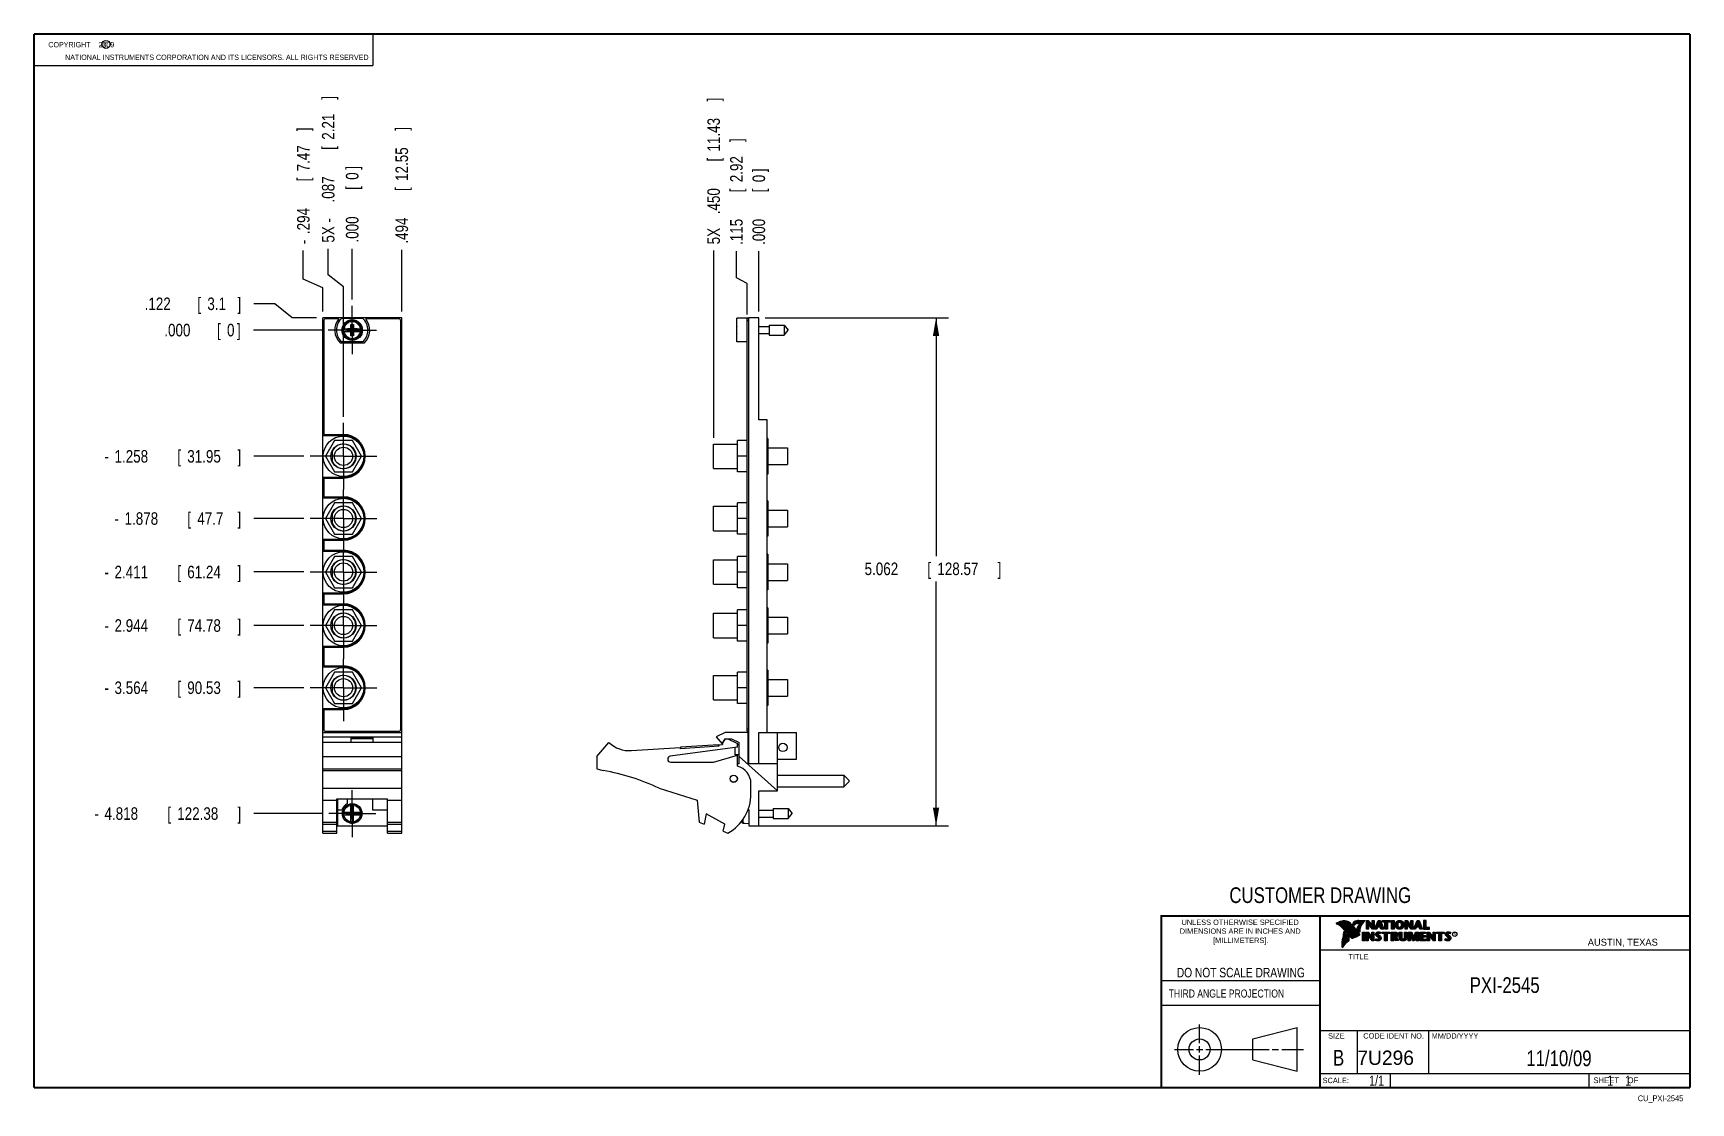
# Model space of a CAD drawing. Header units: inches. Extents: x 0.2 to 16.8, y 0.1 to 10.8.
import ezdxf
from ezdxf.enums import TextEntityAlignment as Align

# ---------------------------------------------------------------- set-up
doc = ezdxf.new("R2010")
doc.units = ezdxf.units.IN
doc.header["$LTSCALE"] = 0.935
doc.header["$MEASUREMENT"] = 0
doc.linetypes.add('CENTER', pattern=[0.6, 0.375, -0.075, 0.075, -0.075])
doc.layers.get('0').update_dxf_attribs({"linetype": 'CONTINUOUS'})
doc.layers.add('DEFAULT_1', color=7, linetype='CENTER')
doc.layers.add('DIMENSIONS', color=7, linetype='CONTINUOUS')
doc.styles.get("Standard").update_dxf_attribs({"font": 'txt', "width": 0.8})
doc.dimstyles.new('DIMSTYLE_1', dxfattribs={"dimtxt": 0.125, "dimasz": 0.18, "dimexe": 0.18, "dimexo": 0.0625, "dimgap": 0.09, "dimtad": 0, "dimtih": 1, "dimtoh": 1, "dimdec": 3, "dimzin": 4, "dimdsep": 46, "dimtxsty": 'STANDARD', "dimblk": '_FILLED', "dimblk1": '_FILLED', "dimblk2": '_FILLED', "dimcen": 0.09, "dimadec": 0, "dimazin": 0, "dimtp": 0.001, "dimtm": 0.001, "dimtfac": 1, "dimtdec": 3, "dimtofl": 0, "dimtmove": 0, "dimatfit": 3, "dimldrblk": '_FILLED', "dimfxl": 1, "dimtolj": 1, "dimtzin": 4, "dimarcsym": 0})
doc.dimstyles.new('DIMSTYLE_2', dxfattribs={"dimtxt": 0.125, "dimasz": 0.18, "dimexe": 0.18, "dimexo": 0.0625, "dimgap": 0.09, "dimtad": 0, "dimtih": 1, "dimtoh": 1, "dimdec": 3, "dimzin": 4, "dimdsep": 46, "dimtxsty": 'STANDARD', "dimblk": '_FILLED', "dimblk1": '_FILLED', "dimblk2": '_FILLED', "dimcen": 0.09, "dimadec": 0, "dimazin": 0, "dimtp": 0.001, "dimtm": 0.001, "dimtfac": 1, "dimtdec": 3, "dimtofl": 0, "dimtmove": 0, "dimatfit": 3, "dimldrblk": '_FILLED', "dimfxl": 1, "dimtolj": 1, "dimtzin": 4, "dimarcsym": 0})

msp = doc.modelspace()

# ---------------------------------------------------------------- texts
at = {"color": 2, "linetype": 'CONTINUOUS', "width": 0.8}
for s, height, p in [('c', 0.053, (0.946, 10.6363)), ('NATIONAL INSTRUMENTS CORPORATION AND ITS LICENSORS. ALL RIGHTS RESERVED', 0.053, (0.5583, 10.5016)), ('THIRD ANGLE PROJECTION', 0.08, (11.5564, 1.1584))]:
    msp.add_text(s, height=height, dxfattribs=at).set_placement(p)
at = {"color": 7, "linetype": 'CONTINUOUS', "width": 0.8}
for s, height, p in [('CUSTOMER DRAWING', 0.15625, (13.0668, 2.1001)), ('DO NOT SCALE DRAWING', 0.095, (12.2754, 1.3592)), ('B', 0.1562, (13.2497, 0.4798))]:
    msp.add_text(s, height=height, dxfattribs=at).set_placement(p, align=Align.CENTER)
at = {"color": 2, "linetype": 'CONTINUOUS'}
for s, p in [('DIMENSIONS ARE IN INCHES AND', (12.2688, 1.7933)), ('UNLESS OTHERWISE SPECIFIED', (12.2688, 1.8819)), ('[MILLIMETERS].', (12.2746, 1.7015))]:
    msp.add_text(s, height=0.053254, dxfattribs=at).set_placement(p, align=Align.CENTER)
for s, height, p in [('R', 0.0217, (14.3971, 1.7782)), ('AUSTIN, TEXAS', 0.069617, (15.7327, 1.6745)), ('TITLE', 0.05325, (13.3474, 1.5397)), ('SIZE', 0.05325, (13.1451, 0.7494)), ('MM/DD/YYYY', 0.05325, (14.1765, 0.7494)), ('SCALE:', 0.05325, (13.0904, 0.3053)), ('SHEET    OF', 0.057262, (15.7892, 0.3052))]:
    msp.add_text(s, height=height, dxfattribs=at).set_placement(p)
at = {"color": 2, "linetype": 'CONTINUOUS', "width": 0.95}
msp.add_text('CODE IDENT NO.', height=0.053254, dxfattribs=at).set_placement((13.7978, 0.7494), align=Align.CENTER)
at = {"color": 7, "linetype": 'CONTINUOUS'}
msp.add_text('7U296', height=0.14316, dxfattribs=at).set_placement((13.4363, 0.4866))
at = {"color": 7, "linetype": 'CONTINUOUS', "width": 0.8}
msp.add_text('1/1', height=0.1, dxfattribs=at).set_placement((13.7025, 0.2805), align=Align.RIGHT)
at = {"color": 2, "linetype": 'CONTINUOUS', "width": 0.8}
msp.add_text('CU_PXI-2545', height=0.057262, dxfattribs=at).set_placement((16.6837, 0.1254), align=Align.RIGHT)
at = {"color": 2, "linetype": 'CONTINUOUS', "insert": (0.3125, 10.6805), "char_height": 0.053, "width": 0.8904, "attachment_point": 1}
msp.add_mtext('    COPYRIGHT    2009', dxfattribs=at)
at = {"color": 7, "linetype": 'CONTINUOUS'}
for s, insert, char_height, width, attachment_point in [('PXI-2545\\P ', (14.9051, 1.3603), 0.15625, 1, 2), ('11/10/09 ', (15.4455, 0.6307), 0.15625, 1.125, 2), ('    1    1', (15.8075, 0.3805), 0.1, 0.8, 1)]:
    msp.add_mtext(s, dxfattribs=dict(at, insert=insert, char_height=char_height, width=width, attachment_point=attachment_point))

# ---------------------------------------------------------------- blocks, each defined once
blk = doc.blocks.new('_FILLED')
at = {"color": 0, "linetype": 'BYBLOCK'}
blk.add_solid([(0, 0), (-1, 0.174), (-1, -0.174)], dxfattribs=at)
blk = doc.blocks.new('*D0')
at = {"layer": 'DIMENSIONS', "color": 2, "linetype": 'CONTINUOUS'}
for p, q in [((7.534, 7.932), (9.363, 7.932)), ((9.238, 7.932), (9.238, 5.555)), ((9.238, 2.87), (9.238, 5.305)), ((7.434, 2.87), (9.363, 2.87))]:
    blk.add_line(p, q, dxfattribs=at)
at = {"layer": 'DIMENSIONS', "color": 2, "linetype": 'CONTINUOUS', "xscale": 0.18, "yscale": 0.18, "zscale": 0.18}
for p, rotation in [((9.238, 7.932), 90), ((9.238, 2.87), 270)]:
    blk.add_blockref('_FILLED', p, dxfattribs=dict(at, rotation=rotation))
at = {"layer": 'DIMENSIONS', "color": 2, "linetype": 'CONTINUOUS', "width": 0.8}
for s, p in [('5.062', (8.526, 5.368)), ('[', (9.151, 5.368)), ('128.57', (9.251, 5.368)), (']', (9.851, 5.368))]:
    blk.add_text(s, height=0.125, dxfattribs=at).set_placement(p)
blk = doc.blocks.new('*D1')
at = {"layer": 'DIMENSIONS', "color": 2, "linetype": 'CONTINUOUS'}
for p, q in [((7.249, 8.329), (7.249, 8.596)), ((7.357, 8.274), (7.249, 8.329)), ((7.357, 7.964), (7.357, 8.274))]:
    blk.add_line(p, q, dxfattribs=at)
at = {"layer": 'DIMENSIONS', "color": 2, "linetype": 'CONTINUOUS', "width": 0.8}
for s, p in [(']', (7.311, 9.683)), ('2.92', (7.311, 9.283)), ('[', (7.311, 9.183)), ('.115', (7.311, 8.658))]:
    blk.add_text(s, height=0.125, rotation=90, dxfattribs=at).set_placement(p)
blk = doc.blocks.new('*D2')
at = {"layer": 'DIMENSIONS', "color": 2, "linetype": 'CONTINUOUS'}
blk.add_line((7.022, 6.736), (7.022, 8.602), dxfattribs=at)
at = {"layer": 'DIMENSIONS', "color": 2, "linetype": 'CONTINUOUS', "width": 0.8}
for s, p in [(']', (7.084, 10.089)), ('11.43', (7.084, 9.589)), ('[', (7.084, 9.489)), ('.450', (7.084, 8.964)), ('5X ', (7.084, 8.664))]:
    blk.add_text(s, height=0.125, rotation=90, dxfattribs=at).set_placement(p)
blk = doc.blocks.new('*D3')
at = {"layer": 'DIMENSIONS', "color": 2, "linetype": 'CONTINUOUS'}
blk.add_line((7.472, 7.994), (7.472, 8.596), dxfattribs=at)
at = {"layer": 'DIMENSIONS', "color": 2, "linetype": 'CONTINUOUS', "width": 0.8}
for s, p in [(']', (7.534, 9.383)), ('0', (7.534, 9.283)), ('[', (7.534, 9.183)), ('.000', (7.534, 8.658))]:
    blk.add_text(s, height=0.125, rotation=90, dxfattribs=at).set_placement(p)
blk = doc.blocks.new('*D4')
at = {"layer": 'DIMENSIONS', "color": 2, "linetype": 'CONTINUOUS'}
for p, q in [((2.65, 8.071), (2.438, 8.071)), ((2.822, 7.932), (2.65, 8.071)), ((3.063, 7.932), (2.822, 7.932))]:
    blk.add_line(p, q, dxfattribs=at)
at = {"layer": 'DIMENSIONS', "color": 2, "linetype": 'CONTINUOUS', "width": 0.8}
for s, p in [('.122', (1.351, 8.009)), ('[', (1.876, 8.009)), ('3.1', (1.976, 8.009)), (']', (2.276, 8.009))]:
    blk.add_text(s, height=0.125, dxfattribs=at).set_placement(p)
blk = doc.blocks.new('*D5')
at = {"layer": 'DIMENSIONS', "color": 2, "linetype": 'CONTINUOUS'}
blk.add_line((2.938, 6.552), (2.438, 6.552), dxfattribs=at)
at = {"layer": 'DIMENSIONS', "color": 2, "linetype": 'CONTINUOUS', "width": 0.8}
for s, p in [('1.258', (1.051, 6.489)), ('[', (1.676, 6.489)), ('31.95', (1.776, 6.489)), (']', (2.276, 6.489)), ('-', (0.951, 6.489))]:
    blk.add_text(s, height=0.125, dxfattribs=at).set_placement(p)
blk = doc.blocks.new('*D6')
at = {"layer": 'DIMENSIONS', "color": 2, "linetype": 'CONTINUOUS'}
blk.add_line((2.938, 5.932), (2.438, 5.932), dxfattribs=at)
at = {"layer": 'DIMENSIONS', "color": 2, "linetype": 'CONTINUOUS', "width": 0.8}
for s, p in [('1.878', (1.151, 5.869)), ('[', (1.776, 5.869)), ('47.7', (1.876, 5.869)), (']', (2.276, 5.869)), ('-', (1.051, 5.869))]:
    blk.add_text(s, height=0.125, dxfattribs=at).set_placement(p)
blk = doc.blocks.new('*D7')
at = {"layer": 'DIMENSIONS', "color": 2, "linetype": 'CONTINUOUS'}
blk.add_line((2.938, 5.399), (2.438, 5.399), dxfattribs=at)
at = {"layer": 'DIMENSIONS', "color": 2, "linetype": 'CONTINUOUS', "width": 0.8}
for s, p in [('2.411', (1.051, 5.336)), ('[', (1.676, 5.336)), ('61.24', (1.776, 5.336)), (']', (2.276, 5.336)), ('-', (0.951, 5.336))]:
    blk.add_text(s, height=0.125, dxfattribs=at).set_placement(p)
blk = doc.blocks.new('*D8')
at = {"layer": 'DIMENSIONS', "color": 2, "linetype": 'CONTINUOUS'}
blk.add_line((2.938, 4.866), (2.438, 4.866), dxfattribs=at)
at = {"layer": 'DIMENSIONS', "color": 2, "linetype": 'CONTINUOUS', "width": 0.8}
for s, p in [('-', (0.951, 4.803)), ('2.944', (1.051, 4.803)), ('[', (1.676, 4.803)), ('74.78', (1.776, 4.803)), (']', (2.276, 4.803))]:
    blk.add_text(s, height=0.125, dxfattribs=at).set_placement(p)
blk = doc.blocks.new('*D9')
at = {"layer": 'DIMENSIONS', "color": 2, "linetype": 'CONTINUOUS'}
blk.add_line((2.938, 4.246), (2.438, 4.246), dxfattribs=at)
at = {"layer": 'DIMENSIONS', "color": 2, "linetype": 'CONTINUOUS', "width": 0.8}
for s, p in [('3.564', (1.051, 4.183)), ('[', (1.676, 4.183)), ('90.53', (1.776, 4.183)), (']', (2.276, 4.183)), ('-', (0.951, 4.183))]:
    blk.add_text(s, height=0.125, dxfattribs=at).set_placement(p)
blk = doc.blocks.new('*D10')
at = {"layer": 'DIMENSIONS', "color": 2, "linetype": 'CONTINUOUS'}
blk.add_line((3.123, 2.992), (2.438, 2.992), dxfattribs=at)
at = {"layer": 'DIMENSIONS', "color": 2, "linetype": 'CONTINUOUS', "width": 0.8}
for s, p in [('-', (0.851, 2.929)), ('4.818', (0.951, 2.929)), ('[', (1.576, 2.929)), ('122.38', (1.676, 2.929)), (']', (2.276, 2.929))]:
    blk.add_text(s, height=0.125, dxfattribs=at).set_placement(p)
blk = doc.blocks.new('*D11')
at = {"layer": 'DIMENSIONS', "color": 2, "linetype": 'CONTINUOUS'}
blk.add_line((3.116, 7.81), (2.435, 7.81), dxfattribs=at)
at = {"layer": 'DIMENSIONS', "color": 2, "linetype": 'CONTINUOUS', "width": 0.8}
for s, p in [('.000', (1.547, 7.747)), ('[', (2.072, 7.747)), ('0', (2.172, 7.747)), (']', (2.272, 7.747))]:
    blk.add_text(s, height=0.125, dxfattribs=at).set_placement(p)
blk = doc.blocks.new('*D12')
at = {"layer": 'DIMENSIONS', "color": 2, "linetype": 'CONTINUOUS'}
for p, q in [((2.932, 8.317), (2.932, 8.603)), ((3.126, 8.229), (2.932, 8.317)), ((3.126, 7.994), (3.126, 8.229))]:
    blk.add_line(p, q, dxfattribs=at)
at = {"layer": 'DIMENSIONS', "color": 2, "linetype": 'CONTINUOUS', "width": 0.8}
for s, p in [(']', (2.995, 9.791)), ('7.47', (2.995, 9.391)), ('[', (2.995, 9.291)), ('.294', (2.995, 8.766)), ('-', (2.995, 8.666))]:
    blk.add_text(s, height=0.125, rotation=90, dxfattribs=at).set_placement(p)
blk = doc.blocks.new('*D13')
at = {"layer": 'DIMENSIONS', "color": 2, "linetype": 'CONTINUOUS'}
blk.add_line((3.914, 7.994), (3.914, 8.608), dxfattribs=at)
at = {"layer": 'DIMENSIONS', "color": 2, "linetype": 'CONTINUOUS', "width": 0.8}
for s, p in [(']', (3.976, 9.796)), ('12.55', (3.976, 9.296)), ('[', (3.976, 9.196)), ('.494', (3.976, 8.671))]:
    blk.add_text(s, height=0.125, rotation=90, dxfattribs=at).set_placement(p)
blk = doc.blocks.new('*D14')
at = {"layer": 'DIMENSIONS', "color": 2, "linetype": 'CONTINUOUS'}
for p, q in [((3.181, 8.361), (3.181, 8.619)), ((3.333, 8.239), (3.181, 8.361)), ((3.333, 6.946), (3.333, 8.239))]:
    blk.add_line(p, q, dxfattribs=at)
at = {"layer": 'DIMENSIONS', "color": 2, "linetype": 'CONTINUOUS', "width": 0.8}
for s, p in [(']', (3.243, 10.106)), ('2.21', (3.243, 9.706)), ('[', (3.243, 9.606)), ('.087', (3.243, 9.081)), ('5X -', (3.243, 8.681))]:
    blk.add_text(s, height=0.125, rotation=90, dxfattribs=at).set_placement(p)
blk = doc.blocks.new('*D15')
at = {"layer": 'DIMENSIONS', "color": 2, "linetype": 'CONTINUOUS'}
blk.add_line((3.42, 8.113), (3.42, 8.619), dxfattribs=at)
at = {"layer": 'DIMENSIONS', "color": 2, "linetype": 'CONTINUOUS', "width": 0.8}
for s, p in [(']', (3.482, 9.407)), ('0', (3.482, 9.307)), ('[', (3.482, 9.207)), ('.000', (3.482, 8.682))]:
    blk.add_text(s, height=0.125, rotation=90, dxfattribs=at).set_placement(p)

# ---------------------------------------------------------------- dimensions: what is measured, and where the dimension line sits
at = {"layer": 'DIMENSIONS', "color": 2, "linetype": 'CONTINUOUS'}
for feature_location, offset, dtype, origin, text, picture, middle in [((3.332686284, 6.9461901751), (-0.1519603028, 1.6724470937), 0, (3.419686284, 8.0506901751), '5X -<>', '*D14', (3.1807259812, 9.4436372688)), ((7.0215, 6.7362), (0, 1.8658), 1, (7.4715, 7.9317), '5X <>', '*D2', (7.0215, 9.427)), ((3.125686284, 7.9941901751), (-0.193684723, 0.6092828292), 0, (3.419686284, 8.0506901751), '-<>', '*D12', (2.932001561, 9.2784730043)), ((3.1232, 2.9917), (-0.685, 0), 0, (3.1787, 7.8097), '-<>', '*D10', (1.6132, 2.9917)), ((2.9382, 6.5517), (-0.5, 0), 0, (3.1787, 7.8097), '-<>', '*D5', (1.6632, 6.5517)), ((2.9382, 5.3987), (-0.5, 0), 0, (3.1787, 7.8097), '-<>', '*D7', (1.6632, 5.3987)), ((2.9382, 4.8657), (-0.5, 0), 0, (3.1787, 7.8097), '-<>', '*D8', (1.6632, 4.8657)), ((2.9382, 4.2457), (-0.5, 0), 0, (3.1787, 7.8097), '-<>', '*D9', (1.6632, 4.2457)), ((2.9382, 5.9317), (-0.5, 0), 0, (3.1787, 7.8097), '-<>', '*D6', (1.7132, 5.9317))]:
    dim = msp.add_ordinate_dim(feature_location=feature_location, offset=offset, dtype=dtype, origin=origin, text=text, dimstyle='DIMSTYLE_2', dxfattribs=at)
    dim.commit()
    dim.dimension.update_dxf_attribs({"geometry": picture, "text_midpoint": middle})
for feature_location, offset, dtype, origin, picture, middle in [((3.9137, 7.9942), (0, 0.6142), 1, (3.4197, 8.0507), '*D13', (3.9137, 9.2833)), ((7.3565355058, 7.9641901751), (-0.1077454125, 0.6317037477), 0, (7.4715355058, 7.9316901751), '*D1', (7.2487900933, 9.2208939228)), ((3.419686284, 8.1131901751), (0, 0.506), 1, (3.419686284, 8.0506901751), '*D15', (3.419686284, 9.0941901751)), ((7.4715355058, 7.9941901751), (0, 0.6017037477), 1, (7.4715355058, 7.9316901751), '*D3', (7.4715355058, 9.0708939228)), ((3.0632, 7.9317), (-0.625, 0.1394), 0, (3.1787, 7.8097), '*D4', (1.8632, 8.0711)), ((3.116186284, 7.8096901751), (-0.6816049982, 0), 0, (3.178686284, 7.8096901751), '*D11', (1.9595812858, 7.8096901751))]:
    dim = msp.add_ordinate_dim(feature_location=feature_location, offset=offset, dtype=dtype, origin=origin, dimstyle='DIMSTYLE_2', dxfattribs=at)
    dim.commit()
    dim.dimension.update_dxf_attribs({"geometry": picture, "text_midpoint": middle})
dim = msp.add_linear_dim(base=(9.238, 2.8697), p1=(7.534, 7.9317), p2=(7.434, 2.8697), angle=270, dimstyle='DIMSTYLE_1', dxfattribs=at)
dim.commit()
dim.dimension.update_dxf_attribs({"geometry": '*D0', "text_midpoint": (9.238, 5.4304), "dimtype": 160})

# ---------------------------------------------------------------- linework, layer by layer
at = {"color": 2, "linetype": 'CONTINUOUS'}
for p, q in [((0.25, 10.7586), (3.625, 10.7586)), ((0.25, 10.7586), (0.25, 10.4456)), ((3.625, 10.7586), (3.625, 10.4456)), ((0.25, 10.4456), (3.625, 10.4456)), ((13.0652, 1.9695), (16.745, 1.9695)), ((13.0652, 1.9695), (13.0652, 0.2605)), ((13.2311, 1.8934), (13.2311, 1.8949)), ((13.2347, 1.8921), (13.2347, 1.8972)), ((13.2382, 1.8907), (13.2382, 1.8994)), ((13.2418, 1.8892), (13.2418, 1.9015)), ((13.2453, 1.8876), (13.2453, 1.9035)), ((13.2489, 1.8858), (13.2489, 1.9054)), ((13.2524, 1.8839), (13.2524, 1.9069)), ((13.256, 1.8818), (13.256, 1.9084)), ((13.2596, 1.8796), (13.2596, 1.9098)), ((13.2631, 1.8772), (13.2631, 1.9111)), ((13.2667, 1.8747), (13.2667, 1.9124)), ((13.2702, 1.872), (13.2702, 1.9135)), ((13.2738, 1.869), (13.2738, 1.9146)), ((13.2773, 1.8658), (13.2773, 1.9155)), ((13.2809, 1.8624), (13.2809, 1.9164)), ((13.2844, 1.8587), (13.2844, 1.9173)), ((13.288, 1.8549), (13.288, 1.9181)), ((13.2915, 1.851), (13.2915, 1.9188)), ((13.2951, 1.8471), (13.2951, 1.9194)), ((13.2987, 1.8431), (13.2987, 1.9198)), ((13.3022, 1.8391), (13.3022, 1.92)), ((13.3058, 1.8351), (13.3058, 1.9201)), ((13.3093, 1.8311), (13.3093, 1.9201)), ((13.3129, 1.827), (13.3129, 1.9199)), ((13.3164, 1.8229), (13.3164, 1.9196)), ((13.32, 1.8188), (13.32, 1.9192)), ((13.3235, 1.8146), (13.3235, 1.9186)), ((13.3271, 1.8104), (13.3271, 1.9179)), ((13.3306, 1.8062), (13.3306, 1.9172)), ((13.3342, 1.802), (13.3342, 1.9163)), ((13.3378, 1.7978), (13.3378, 1.9151)), ((13.3413, 1.7937), (13.3413, 1.9138)), ((13.3449, 1.7897), (13.3449, 1.9122)), ((13.3484, 1.7856), (13.3484, 1.9103)), ((13.352, 1.7817), (13.352, 1.9081)), ((13.3555, 1.7778), (13.3555, 1.9055)), ((13.3591, 1.7739), (13.3591, 1.9026)), ((13.3626, 1.7701), (13.3626, 1.8991)), ((13.3662, 1.7663), (13.3662, 1.8952)), ((13.3697, 1.7625), (13.3697, 1.8915)), ((13.3733, 1.7588), (13.3733, 1.8878)), ((13.3769, 1.7556), (13.3769, 1.8841)), ((13.3804, 1.7529), (13.3804, 1.8803)), ((13.384, 1.7512), (13.384, 1.8766)), ((13.3875, 1.7509), (13.3875, 1.8728)), ((13.4022, 1.878), (13.3901, 1.8922)), ((13.3911, 1.7518), (13.3911, 1.8691)), ((13.4029, 1.881), (13.3927, 1.893)), ((13.3946, 1.8908), (13.3946, 1.8999)), ((13.3946, 1.7533), (13.3946, 1.8653)), ((13.3982, 1.8866), (13.3982, 1.9062)), ((13.3982, 1.7548), (13.3982, 1.8615)), ((13.4017, 1.8824), (13.4017, 1.9101)), ((13.4017, 1.7563), (13.4017, 1.8574)), ((13.4053, 1.8823), (13.4053, 1.9129)), ((13.4053, 1.7578), (13.4053, 1.8531)), ((13.4088, 1.8844), (13.4088, 1.915)), ((13.4088, 1.7593), (13.4088, 1.8488)), ((13.4124, 1.887), (13.4124, 1.9167)), ((13.4124, 1.7609), (13.4124, 1.8445)), ((13.4159, 1.89), (13.4159, 1.9182)), ((13.4159, 1.7625), (13.4159, 1.8402)), ((13.4195, 1.8937), (13.4195, 1.9193)), ((13.4195, 1.7641), (13.4195, 1.8359)), ((13.4231, 1.8964), (13.4231, 1.9203)), ((13.4231, 1.7657), (13.4231, 1.8316)), ((13.4266, 1.8982), (13.4266, 1.9209)), ((13.4266, 1.7674), (13.4266, 1.8273)), ((13.4302, 1.8995), (13.4302, 1.9214)), ((13.4302, 1.7691), (13.4302, 1.823)), ((13.4414, 1.8328), (13.4319, 1.8437)), ((13.4337, 1.8997), (13.4337, 1.922)), ((13.4337, 1.7708), (13.4337, 1.8187)), ((13.4433, 1.8344), (13.4349, 1.844)), ((13.4373, 1.8991), (13.4373, 1.9224)), ((13.4373, 1.8413), (13.4373, 1.8491)), ((13.4408, 1.898), (13.4408, 1.9228)), ((13.4408, 1.8372), (13.4408, 1.8572)), ((13.4444, 1.8972), (13.4444, 1.9231)), ((13.4444, 1.8331), (13.4444, 1.8665)), ((13.4479, 1.8969), (13.4479, 1.9234)), ((13.4479, 1.8288), (13.4479, 1.873)), ((13.4515, 1.8966), (13.4515, 1.9236)), ((13.4515, 1.8247), (13.4515, 1.8764)), ((13.4529, 1.9261), (13.5132, 1.9271)), ((13.453, 1.9236), (13.5067, 1.9245)), ((13.455, 1.8965), (13.455, 1.9237)), ((13.455, 1.8207), (13.455, 1.878)), ((13.4586, 1.8964), (13.4586, 1.9237)), ((13.4586, 1.8303), (13.4586, 1.879)), ((13.4622, 1.8957), (13.4622, 1.9238)), ((13.4622, 1.8535), (13.4622, 1.8795)), ((13.4657, 1.8935), (13.4657, 1.9238)), ((13.4657, 1.8636), (13.4657, 1.8798)), ((13.4693, 1.872), (13.4693, 1.9239)), ((13.4728, 1.8794), (13.4728, 1.9239)), ((13.4764, 1.8859), (13.4764, 1.924)), ((13.4799, 1.8919), (13.4799, 1.924)), ((13.4835, 1.8973), (13.4835, 1.9241)), ((13.487, 1.9023), (13.487, 1.9242)), ((13.4906, 1.9069), (13.4906, 1.9242)), ((13.4941, 1.9112), (13.4941, 1.9243)), ((13.4977, 1.9153), (13.4977, 1.9243)), ((13.5013, 1.9191), (13.5013, 1.9244)), ((13.5261, 1.9263), (13.5451, 1.9263)), ((13.5261, 1.839), (13.5261, 1.9263)), ((13.5466, 1.839), (13.5261, 1.839)), ((13.5286, 1.9237), (13.5439, 1.9237)), ((13.5286, 1.8415), (13.5286, 1.9237)), ((13.5441, 1.8415), (13.5286, 1.8415)), ((13.5332, 1.8415), (13.5332, 1.9237)), ((13.5367, 1.8415), (13.5367, 1.9237)), ((13.5402, 1.8415), (13.5402, 1.9237)), ((13.5441, 1.8976), (13.5437, 1.9237)), ((13.5439, 1.9237), (13.5854, 1.869)), ((13.5873, 1.8415), (13.5441, 1.8976)), ((13.5441, 1.8976), (13.5441, 1.8415)), ((13.5451, 1.9263), (13.5829, 1.8765)), ((13.586, 1.839), (13.5466, 1.8902)), ((13.5466, 1.8902), (13.5466, 1.839)), ((13.5471, 1.8936), (13.5471, 1.9194)), ((13.5506, 1.8891), (13.5506, 1.9149)), ((13.5541, 1.8846), (13.5541, 1.9103)), ((13.5576, 1.8801), (13.5576, 1.9057)), ((13.561, 1.8756), (13.561, 1.9011)), ((13.5645, 1.8711), (13.5645, 1.8965)), ((13.568, 1.8665), (13.568, 1.8919)), ((13.5715, 1.862), (13.5715, 1.8874)), ((13.575, 1.8575), (13.575, 1.8828)), ((13.5784, 1.853), (13.5784, 1.8782)), ((13.5819, 1.8485), (13.5819, 1.8736)), ((13.5829, 1.9263), (13.6036, 1.9263)), ((13.5829, 1.8765), (13.5829, 1.9263)), ((13.5854, 1.9237), (13.6011, 1.9237)), ((13.5854, 1.869), (13.5854, 1.9237)), ((13.5854, 1.844), (13.5854, 1.869)), ((13.6036, 1.839), (13.586, 1.839)), ((13.6011, 1.8415), (13.5873, 1.8415)), ((13.5889, 1.8415), (13.5889, 1.9237)), ((13.5923, 1.8415), (13.5923, 1.9237)), ((13.5958, 1.8415), (13.5958, 1.9237)), ((13.5993, 1.8415), (13.5993, 1.9237)), ((13.6011, 1.9237), (13.6011, 1.8415)), ((13.6036, 1.9263), (13.6036, 1.839)), ((13.6088, 1.839), (13.6444, 1.9262)), ((13.6294, 1.839), (13.6088, 1.839)), ((13.6125, 1.8415), (13.6461, 1.9237)), ((13.6277, 1.8415), (13.6125, 1.8415)), ((13.6167, 1.8415), (13.6167, 1.8516)), ((13.6201, 1.8415), (13.6201, 1.8601)), ((13.6236, 1.8415), (13.6236, 1.8686)), ((13.6271, 1.8415), (13.6271, 1.8771)), ((13.6361, 1.8623), (13.6277, 1.8415)), ((13.6378, 1.8598), (13.6294, 1.839)), ((13.6306, 1.8486), (13.6306, 1.8857)), ((13.634, 1.8573), (13.634, 1.8942)), ((13.6665, 1.8623), (13.6361, 1.8623)), ((13.6375, 1.8623), (13.6375, 1.9027)), ((13.6647, 1.8598), (13.6378, 1.8598)), ((13.6388, 1.8711), (13.65, 1.9073)), ((13.6639, 1.8711), (13.6388, 1.8711)), ((13.641, 1.8781), (13.641, 1.9112)), ((13.641, 1.8623), (13.641, 1.8711)), ((13.6423, 1.8736), (13.6519, 1.9048)), ((13.6606, 1.8736), (13.6423, 1.8736)), ((13.6444, 1.9262), (13.6664, 1.9262)), ((13.6445, 1.8893), (13.6445, 1.9197)), ((13.6445, 1.8623), (13.6445, 1.8711)), ((13.6461, 1.9237), (13.6647, 1.9237)), ((13.6479, 1.9006), (13.6479, 1.9237)), ((13.6479, 1.8623), (13.6479, 1.8711)), ((13.65, 1.9073), (13.6541, 1.9073)), ((13.6514, 1.9073), (13.6514, 1.9237)), ((13.6514, 1.8623), (13.6514, 1.8711)), ((13.6519, 1.9048), (13.6521, 1.9048)), ((13.6521, 1.9048), (13.6606, 1.8736)), ((13.6541, 1.9073), (13.6639, 1.8711)), ((13.6549, 1.9043), (13.6549, 1.9237)), ((13.6549, 1.8623), (13.6549, 1.8711)), ((13.6584, 1.8915), (13.6584, 1.9237)), ((13.6584, 1.8623), (13.6584, 1.8711)), ((13.6618, 1.8787), (13.6618, 1.9237)), ((13.6618, 1.8623), (13.6618, 1.8711)), ((13.6647, 1.9237), (13.6959, 1.8415)), ((13.6717, 1.839), (13.6647, 1.8598)), ((13.6653, 1.8623), (13.6653, 1.922)), ((13.6664, 1.9262), (13.6995, 1.839)), ((13.6735, 1.8415), (13.6665, 1.8623)), ((13.6688, 1.8555), (13.6688, 1.9128)), ((13.6995, 1.839), (13.6717, 1.839)), ((13.6723, 1.8452), (13.6723, 1.9037)), ((13.6959, 1.8415), (13.6735, 1.8415)), ((13.6757, 1.8415), (13.6757, 1.8945)), ((13.6792, 1.8415), (13.6792, 1.8854)), ((13.6827, 1.8415), (13.6827, 1.8762)), ((13.6862, 1.8415), (13.6862, 1.8671)), ((13.6866, 1.9262), (13.7634, 1.9262)), ((13.6866, 1.9099), (13.6866, 1.9262)), ((13.7118, 1.9099), (13.6866, 1.9099)), ((13.6891, 1.9237), (13.7609, 1.9237)), ((13.6891, 1.9125), (13.6891, 1.9237)), ((13.7143, 1.9125), (13.6891, 1.9125)), ((13.6896, 1.8415), (13.6896, 1.8579)), ((13.6931, 1.9125), (13.6931, 1.9237)), ((13.6931, 1.8415), (13.6931, 1.8488)), ((13.6966, 1.9125), (13.6966, 1.9237)), ((13.7001, 1.9125), (13.7001, 1.9237)), ((13.7035, 1.9125), (13.7035, 1.9237)), ((13.707, 1.9125), (13.707, 1.9237)), ((13.7105, 1.9125), (13.7105, 1.9237)), ((13.7118, 1.839), (13.7118, 1.9099)), ((13.7382, 1.839), (13.7118, 1.839)), ((13.7143, 1.9125), (13.714, 1.9237)), ((13.7143, 1.8415), (13.7143, 1.9125)), ((13.7357, 1.8415), (13.7143, 1.8415)), ((13.7174, 1.8415), (13.7174, 1.9237)), ((13.7209, 1.8415), (13.7209, 1.9237)), ((13.7244, 1.8415), (13.7244, 1.9237)), ((13.7279, 1.8415), (13.7279, 1.9237)), ((13.7313, 1.8415), (13.7313, 1.9237)), ((13.7357, 1.9125), (13.7348, 1.9237)), ((13.7609, 1.9125), (13.7357, 1.9125)), ((13.7357, 1.9125), (13.7357, 1.8415)), ((13.7634, 1.9099), (13.7382, 1.9099)), ((13.7382, 1.9099), (13.7382, 1.839)), ((13.7383, 1.9125), (13.7383, 1.9237)), ((13.7418, 1.9125), (13.7418, 1.9237)), ((13.7452, 1.9125), (13.7452, 1.9237)), ((13.7487, 1.9125), (13.7487, 1.9237)), ((13.7522, 1.9125), (13.7522, 1.9237)), ((13.7557, 1.9125), (13.7557, 1.9237)), ((13.7591, 1.9125), (13.7591, 1.9237)), ((13.7609, 1.9237), (13.7609, 1.9125)), ((13.7634, 1.9262), (13.7634, 1.9099)), ((13.7768, 1.9262), (13.8031, 1.9262)), ((13.7768, 1.839), (13.7768, 1.9262)), ((13.8031, 1.839), (13.7768, 1.839)), ((13.7794, 1.9237), (13.8006, 1.9237)), ((13.7794, 1.8415), (13.7794, 1.9237)), ((13.8006, 1.8415), (13.7794, 1.8415)), ((13.7835, 1.8415), (13.7835, 1.9237)), ((13.787, 1.8415), (13.787, 1.9237)), ((13.7904, 1.8415), (13.7904, 1.9237)), ((13.7939, 1.8415), (13.7939, 1.9237)), ((13.7974, 1.8415), (13.7974, 1.9237)), ((13.8006, 1.9237), (13.8006, 1.8415)), ((13.8031, 1.9262), (13.8031, 1.839)), ((13.8154, 1.8853), (13.8155, 1.8871)), ((13.8154, 1.8834), (13.8154, 1.8853)), ((13.8154, 1.8816), (13.8154, 1.8834)), ((13.8155, 1.8797), (13.8154, 1.8816)), ((13.8155, 1.8871), (13.8157, 1.8889)), ((13.8157, 1.8779), (13.8155, 1.8797)), ((13.8157, 1.8889), (13.8159, 1.8907)), ((13.8159, 1.876), (13.8157, 1.8779)), ((13.8159, 1.8907), (13.8161, 1.8924)), ((13.8162, 1.8742), (13.8159, 1.876)), ((13.8161, 1.8924), (13.8165, 1.8941)), ((13.8166, 1.8724), (13.8162, 1.8742)), ((13.8165, 1.8941), (13.8169, 1.8958)), ((13.817, 1.8706), (13.8166, 1.8724)), ((13.8169, 1.8958), (13.8174, 1.8975)), ((13.8174, 1.8689), (13.817, 1.8706)), ((13.8174, 1.8975), (13.8179, 1.8991)), ((13.8179, 1.8672), (13.8174, 1.8689)), ((13.8179, 1.8991), (13.8185, 1.9006)), ((13.8179, 1.8852), (13.818, 1.8869)), ((13.8179, 1.8834), (13.8179, 1.8852)), ((13.818, 1.8817), (13.8179, 1.8834)), ((13.8185, 1.8655), (13.8179, 1.8672)), ((13.818, 1.8869), (13.8182, 1.8886)), ((13.8181, 1.8799), (13.818, 1.8817)), ((13.8182, 1.8781), (13.8181, 1.8799)), ((13.8182, 1.8886), (13.8184, 1.8903)), ((13.8184, 1.8764), (13.8182, 1.8781)), ((13.8184, 1.8903), (13.8186, 1.892)), ((13.8187, 1.8746), (13.8184, 1.8764)), ((13.8185, 1.9006), (13.8191, 1.9021)), ((13.8191, 1.8639), (13.8185, 1.8655)), ((13.8186, 1.892), (13.819, 1.8936)), ((13.8191, 1.8729), (13.8187, 1.8746)), ((13.819, 1.8936), (13.8193, 1.8952)), ((13.8191, 1.9021), (13.8198, 1.9036)), ((13.8194, 1.8712), (13.8191, 1.8729)), ((13.8198, 1.8623), (13.8191, 1.8639)), ((13.8193, 1.8952), (13.8198, 1.8967)), ((13.8199, 1.8696), (13.8194, 1.8712)), ((13.8198, 1.9036), (13.8206, 1.9051)), ((13.8198, 1.8967), (13.8203, 1.8982)), ((13.8205, 1.8607), (13.8198, 1.8623)), ((13.8204, 1.8679), (13.8199, 1.8696)), ((13.8203, 1.8982), (13.8208, 1.8997)), ((13.8209, 1.8664), (13.8204, 1.8679)), ((13.8213, 1.8592), (13.8205, 1.8607)), ((13.8206, 1.9051), (13.8214, 1.9065)), ((13.8208, 1.8997), (13.8214, 1.9011)), ((13.8209, 1.8664), (13.8208, 1.8997)), ((13.8215, 1.8648), (13.8209, 1.8664)), ((13.8221, 1.8578), (13.8213, 1.8592)), ((13.8214, 1.9065), (13.8223, 1.9079)), ((13.8214, 1.9011), (13.8221, 1.9025)), ((13.8221, 1.8633), (13.8215, 1.8648)), ((13.8221, 1.9025), (13.8228, 1.9038)), ((13.8228, 1.8619), (13.8221, 1.8633)), ((13.823, 1.8563), (13.8221, 1.8578)), ((13.8223, 1.9079), (13.8232, 1.9092)), ((13.8228, 1.9038), (13.8236, 1.9052)), ((13.8235, 1.8604), (13.8228, 1.8619)), ((13.8239, 1.855), (13.823, 1.8563)), ((13.8232, 1.9092), (13.8243, 1.9106)), ((13.8243, 1.8591), (13.8235, 1.8604)), ((13.8236, 1.9052), (13.8244, 1.9065)), ((13.8249, 1.8536), (13.8239, 1.855)), ((13.8243, 1.9106), (13.8253, 1.9119)), ((13.8243, 1.8591), (13.8244, 1.9065)), ((13.8251, 1.8577), (13.8243, 1.8591)), ((13.8244, 1.9065), (13.8253, 1.9077)), ((13.826, 1.8523), (13.8249, 1.8536)), ((13.826, 1.8564), (13.8251, 1.8577)), ((13.8253, 1.9119), (13.8265, 1.9132)), ((13.8253, 1.9077), (13.8262, 1.909)), ((13.8269, 1.8552), (13.826, 1.8564)), ((13.8271, 1.8511), (13.826, 1.8523)), ((13.8262, 1.909), (13.8273, 1.9102)), ((13.8265, 1.9132), (13.8276, 1.9144)), ((13.8279, 1.854), (13.8269, 1.8552)), ((13.8282, 1.8499), (13.8271, 1.8511)), ((13.8273, 1.9102), (13.8283, 1.9114)), ((13.8276, 1.9144), (13.8288, 1.9156)), ((13.8279, 1.854), (13.8283, 1.9114)), ((13.8289, 1.8528), (13.8279, 1.854)), ((13.8294, 1.8487), (13.8282, 1.8499)), ((13.8283, 1.9114), (13.8294, 1.9126)), ((13.8288, 1.9156), (13.8301, 1.9167)), ((13.83, 1.8517), (13.8289, 1.8528)), ((13.8294, 1.9126), (13.8306, 1.9137)), ((13.8306, 1.8476), (13.8294, 1.8487)), ((13.8311, 1.8506), (13.83, 1.8517)), ((13.8301, 1.9167), (13.8314, 1.9178)), ((13.8306, 1.9137), (13.8318, 1.9148)), ((13.8319, 1.8466), (13.8306, 1.8476)), ((13.8311, 1.8506), (13.8318, 1.9148)), ((13.8323, 1.8496), (13.8311, 1.8506)), ((13.8314, 1.9178), (13.8327, 1.9188)), ((13.8318, 1.9148), (13.833, 1.9158)), ((13.8332, 1.8456), (13.8319, 1.8466)), ((13.8335, 1.8486), (13.8323, 1.8496)), ((13.8327, 1.9188), (13.834, 1.9198)), ((13.833, 1.9158), (13.8342, 1.9168)), ((13.8346, 1.8447), (13.8332, 1.8456)), ((13.8347, 1.8477), (13.8335, 1.8486)), ((13.834, 1.9198), (13.8354, 1.9207)), ((13.8342, 1.9168), (13.8355, 1.9177)), ((13.836, 1.8438), (13.8346, 1.8447)), ((13.8347, 1.8477), (13.8355, 1.9177)), ((13.836, 1.8468), (13.8347, 1.8477)), ((13.8354, 1.9207), (13.8368, 1.9215)), ((13.8355, 1.9177), (13.8368, 1.9185)), ((13.8373, 1.846), (13.836, 1.8468)), ((13.8374, 1.843), (13.836, 1.8438)), ((13.8368, 1.9215), (13.8382, 1.9223)), ((13.8368, 1.9185), (13.8381, 1.9193)), ((13.8386, 1.8452), (13.8373, 1.846)), ((13.839, 1.8423), (13.8374, 1.843)), ((13.8381, 1.9193), (13.8394, 1.92)), ((13.8386, 1.8452), (13.8381, 1.9193)), ((13.8382, 1.9223), (13.8397, 1.923)), ((13.84, 1.8445), (13.8386, 1.8452)), ((13.8405, 1.8416), (13.839, 1.8423)), ((13.8394, 1.92), (13.8408, 1.9207)), ((13.8397, 1.923), (13.8412, 1.9237)), ((13.8397, 1.8857), (13.8398, 1.8868)), ((13.8397, 1.8845), (13.8397, 1.8857)), ((13.8397, 1.8833), (13.8397, 1.8845)), ((13.8397, 1.8821), (13.8397, 1.8833)), ((13.8397, 1.8809), (13.8397, 1.8821)), ((13.8398, 1.8796), (13.8397, 1.8809)), ((13.8398, 1.8868), (13.8399, 1.888)), ((13.8399, 1.8784), (13.8398, 1.8796)), ((13.8399, 1.888), (13.84, 1.8891)), ((13.84, 1.8773), (13.8399, 1.8784)), ((13.84, 1.8891), (13.8401, 1.8902)), ((13.8401, 1.8761), (13.84, 1.8773)), ((13.8415, 1.8439), (13.84, 1.8445)), ((13.8401, 1.8902), (13.8402, 1.8913)), ((13.8402, 1.8749), (13.8401, 1.8761)), ((13.8402, 1.8913), (13.8403, 1.8924)), ((13.8404, 1.8738), (13.8402, 1.8749)), ((13.8403, 1.8924), (13.8405, 1.8934)), ((13.8405, 1.8727), (13.8404, 1.8738)), ((13.8405, 1.8934), (13.8407, 1.8944)), ((13.8407, 1.8716), (13.8405, 1.8727)), ((13.8421, 1.8409), (13.8405, 1.8416)), ((13.8407, 1.8944), (13.8409, 1.8954)), ((13.841, 1.8706), (13.8407, 1.8716)), ((13.8408, 1.9207), (13.8422, 1.9213)), ((13.8409, 1.8954), (13.8411, 1.8963)), ((13.8412, 1.8696), (13.841, 1.8706)), ((13.8411, 1.8963), (13.8414, 1.8972)), ((13.8412, 1.9237), (13.8427, 1.9243)), ((13.8414, 1.8686), (13.8412, 1.8696)), ((13.8414, 1.8972), (13.8416, 1.8981)), ((13.8417, 1.8677), (13.8414, 1.8686)), ((13.8415, 1.8439), (13.8417, 1.8678)), ((13.843, 1.8433), (13.8415, 1.8439)), ((13.8416, 1.8981), (13.8419, 1.899)), ((13.842, 1.8667), (13.8417, 1.8677)), ((13.8419, 1.899), (13.8422, 1.8999)), ((13.842, 1.8991), (13.8422, 1.9213)), ((13.8423, 1.8658), (13.842, 1.8667)), ((13.8438, 1.8404), (13.8421, 1.8409)), ((13.8422, 1.9213), (13.8436, 1.9219)), ((13.8422, 1.8999), (13.8426, 1.9007)), ((13.8422, 1.8844), (13.8423, 1.8856)), ((13.8422, 1.8833), (13.8422, 1.8844)), ((13.8422, 1.8821), (13.8422, 1.8833)), ((13.8423, 1.8809), (13.8422, 1.8821)), ((13.8423, 1.8867), (13.8424, 1.8878)), ((13.8423, 1.8856), (13.8423, 1.8867)), ((13.8423, 1.8798), (13.8423, 1.8809)), ((13.8424, 1.8786), (13.8423, 1.8798)), ((13.8427, 1.865), (13.8423, 1.8658)), ((13.8424, 1.8878), (13.8425, 1.8889)), ((13.8425, 1.8775), (13.8424, 1.8786)), ((13.8425, 1.8889), (13.8426, 1.89)), ((13.8426, 1.8764), (13.8425, 1.8775)), ((13.8426, 1.9007), (13.843, 1.9016)), ((13.8426, 1.89), (13.8427, 1.891)), ((13.8427, 1.8753), (13.8426, 1.8764)), ((13.8427, 1.9243), (13.8443, 1.9248)), ((13.8427, 1.891), (13.8428, 1.892)), ((13.8429, 1.8742), (13.8427, 1.8753)), ((13.8431, 1.8641), (13.8427, 1.865)), ((13.8428, 1.892), (13.843, 1.893)), ((13.843, 1.8731), (13.8429, 1.8742)), ((13.843, 1.9016), (13.8434, 1.9024)), ((13.843, 1.893), (13.8432, 1.8939)), ((13.8432, 1.8721), (13.843, 1.8731)), ((13.8445, 1.8428), (13.843, 1.8433)), ((13.8434, 1.8633), (13.8431, 1.8641)), ((13.8432, 1.8939), (13.8434, 1.8948)), ((13.8434, 1.8712), (13.8432, 1.8721)), ((13.8434, 1.9024), (13.8438, 1.9032)), ((13.8434, 1.8948), (13.8436, 1.8957)), ((13.8436, 1.8702), (13.8434, 1.8712)), ((13.8439, 1.8625), (13.8434, 1.8633)), ((13.8436, 1.9219), (13.8451, 1.9224)), ((13.8436, 1.8957), (13.8438, 1.8965)), ((13.8439, 1.8693), (13.8436, 1.8702)), ((13.8438, 1.9032), (13.8443, 1.904)), ((13.8438, 1.8965), (13.844, 1.8974)), ((13.8455, 1.8399), (13.8438, 1.8404)), ((13.8441, 1.8684), (13.8439, 1.8693)), ((13.8443, 1.8617), (13.8439, 1.8625)), ((13.844, 1.8974), (13.8443, 1.8982)), ((13.8444, 1.8676), (13.8441, 1.8684)), ((13.8443, 1.9248), (13.8459, 1.9253)), ((13.8443, 1.904), (13.8447, 1.9047)), ((13.8443, 1.8982), (13.8446, 1.899)), ((13.8448, 1.8609), (13.8443, 1.8617)), ((13.8447, 1.8667), (13.8444, 1.8676)), ((13.8462, 1.8423), (13.8445, 1.8428)), ((13.8446, 1.899), (13.8449, 1.8997)), ((13.8447, 1.9047), (13.8453, 1.9055)), ((13.845, 1.8659), (13.8447, 1.8667)), ((13.8453, 1.8602), (13.8448, 1.8609)), ((13.8449, 1.8997), (13.8453, 1.9005)), ((13.8454, 1.8651), (13.845, 1.8659)), ((13.8451, 1.9224), (13.8466, 1.9229)), ((13.8453, 1.9055), (13.8451, 1.9224)), ((13.8453, 1.9055), (13.8458, 1.9062)), ((13.8453, 1.9005), (13.8456, 1.9012)), ((13.8458, 1.8595), (13.8453, 1.8602)), ((13.8457, 1.8644), (13.8454, 1.8651)), ((13.8473, 1.8395), (13.8455, 1.8399)), ((13.8456, 1.9012), (13.846, 1.902)), ((13.8461, 1.8637), (13.8457, 1.8644)), ((13.8458, 1.9062), (13.8464, 1.9068)), ((13.8464, 1.8588), (13.8458, 1.8595)), ((13.846, 1.8424), (13.8458, 1.8595)), ((13.8459, 1.9253), (13.8476, 1.9257)), ((13.846, 1.902), (13.8464, 1.9027)), ((13.8465, 1.863), (13.8461, 1.8637)), ((13.8478, 1.8419), (13.8462, 1.8423)), ((13.8464, 1.9068), (13.847, 1.9074)), ((13.8464, 1.9027), (13.8468, 1.9033)), ((13.847, 1.8581), (13.8464, 1.8588)), ((13.8469, 1.8623), (13.8465, 1.863)), ((13.8466, 1.9229), (13.8481, 1.9233)), ((13.8468, 1.9033), (13.8473, 1.9039)), ((13.8473, 1.8617), (13.8469, 1.8623)), ((13.847, 1.9074), (13.8477, 1.908)), ((13.8477, 1.8575), (13.847, 1.8581)), ((13.8473, 1.9039), (13.8478, 1.9045)), ((13.8478, 1.8611), (13.8473, 1.8617)), ((13.8491, 1.8391), (13.8473, 1.8395)), ((13.8476, 1.9257), (13.8492, 1.9261)), ((13.8477, 1.908), (13.8483, 1.9086)), ((13.8483, 1.857), (13.8477, 1.8575)), ((13.8478, 1.9045), (13.8482, 1.9051)), ((13.8483, 1.8605), (13.8478, 1.8611)), ((13.8495, 1.8416), (13.8478, 1.8419)), ((13.8481, 1.9233), (13.8497, 1.9236)), ((13.8482, 1.9051), (13.8488, 1.9056)), ((13.8483, 1.9086), (13.849, 1.9091)), ((13.8488, 1.8599), (13.8483, 1.8605)), ((13.849, 1.8564), (13.8483, 1.857)), ((13.8488, 1.9056), (13.8493, 1.9061)), ((13.8494, 1.8594), (13.8488, 1.8599)), ((13.849, 1.9091), (13.8497, 1.9095)), ((13.8498, 1.8559), (13.849, 1.8564)), ((13.8509, 1.8388), (13.8491, 1.8391)), ((13.8492, 1.9261), (13.8509, 1.9264)), ((13.8493, 1.9061), (13.8498, 1.9065)), ((13.8499, 1.8589), (13.8494, 1.8594)), ((13.8495, 1.9094), (13.8495, 1.9236)), ((13.8495, 1.8416), (13.8495, 1.8561)), ((13.8513, 1.8413), (13.8495, 1.8416)), ((13.8497, 1.9236), (13.8513, 1.9239)), ((13.8497, 1.9095), (13.8505, 1.9099)), ((13.8498, 1.9065), (13.8504, 1.9069)), ((13.8505, 1.8555), (13.8498, 1.8559)), ((13.8505, 1.8585), (13.8499, 1.8589)), ((13.8504, 1.9069), (13.851, 1.9073)), ((13.8505, 1.9099), (13.8512, 1.9103)), ((13.8511, 1.8581), (13.8505, 1.8585)), ((13.8513, 1.8551), (13.8505, 1.8555)), ((13.8509, 1.9264), (13.8527, 1.9266)), ((13.8528, 1.8386), (13.8509, 1.8388)), ((13.851, 1.9073), (13.8516, 1.9077)), ((13.8518, 1.8577), (13.8511, 1.8581)), ((13.8512, 1.9103), (13.852, 1.9106)), ((13.8513, 1.9239), (13.853, 1.9241)), ((13.8521, 1.8547), (13.8513, 1.8551)), ((13.853, 1.8411), (13.8513, 1.8413)), ((13.8516, 1.9077), (13.8523, 1.908)), ((13.8524, 1.8574), (13.8518, 1.8577)), ((13.852, 1.9106), (13.8528, 1.9109)), ((13.853, 1.8544), (13.8521, 1.8547)), ((13.8523, 1.908), (13.8529, 1.9083)), ((13.8531, 1.8571), (13.8524, 1.8574)), ((13.8527, 1.9266), (13.8544, 1.9268)), ((13.8528, 1.9109), (13.8536, 1.9111)), ((13.8547, 1.8384), (13.8528, 1.8386)), ((13.8529, 1.9083), (13.8536, 1.9085)), ((13.853, 1.9241), (13.8546, 1.9243)), ((13.853, 1.9109), (13.853, 1.9241)), ((13.8538, 1.8542), (13.853, 1.8544)), ((13.853, 1.8411), (13.853, 1.8544)), ((13.8548, 1.841), (13.853, 1.8411)), ((13.8538, 1.8568), (13.8531, 1.8571)), ((13.8536, 1.9111), (13.8545, 1.9113)), ((13.8536, 1.9085), (13.8543, 1.9087)), ((13.8545, 1.8566), (13.8538, 1.8568)), ((13.8547, 1.854), (13.8538, 1.8542)), ((13.8543, 1.9087), (13.855, 1.9089)), ((13.8544, 1.9268), (13.8561, 1.9269)), ((13.8545, 1.9113), (13.8553, 1.9115)), ((13.8552, 1.8564), (13.8545, 1.8566)), ((13.8546, 1.9243), (13.8563, 1.9244)), ((13.8556, 1.8538), (13.8547, 1.854)), ((13.8565, 1.8384), (13.8547, 1.8384)), ((13.8566, 1.8409), (13.8548, 1.841)), ((13.855, 1.9089), (13.8557, 1.909)), ((13.8559, 1.8563), (13.8552, 1.8564)), ((13.8553, 1.9115), (13.8562, 1.9116)), ((13.8565, 1.8537), (13.8556, 1.8538)), ((13.8557, 1.909), (13.8565, 1.9091)), ((13.8567, 1.8562), (13.8559, 1.8563)), ((13.8561, 1.9269), (13.8579, 1.927)), ((13.8562, 1.9116), (13.8571, 1.9117)), ((13.8563, 1.9244), (13.8579, 1.9245)), ((13.8565, 1.9116), (13.8565, 1.9244)), ((13.8565, 1.9091), (13.8572, 1.9092)), ((13.8574, 1.8537), (13.8565, 1.8537)), ((13.8565, 1.8409), (13.8565, 1.8537)), ((13.8584, 1.8383), (13.8565, 1.8384)), ((13.8584, 1.8408), (13.8566, 1.8409)), ((13.8574, 1.8562), (13.8567, 1.8562)), ((13.8571, 1.9117), (13.858, 1.9117)), ((13.8572, 1.9092), (13.858, 1.9092)), ((13.8582, 1.8562), (13.8574, 1.8562)), ((13.8583, 1.8537), (13.8574, 1.8537)), ((13.8579, 1.927), (13.8596, 1.927)), ((13.8579, 1.9245), (13.8596, 1.9244)), ((13.858, 1.9117), (13.8589, 1.9117)), ((13.858, 1.9092), (13.8587, 1.9091)), ((13.8589, 1.8563), (13.8582, 1.8562)), ((13.8592, 1.8537), (13.8583, 1.8537)), ((13.8601, 1.8409), (13.8584, 1.8408)), ((13.8602, 1.8384), (13.8584, 1.8383)), ((13.8587, 1.9091), (13.8595, 1.9091)), ((13.8589, 1.9117), (13.8598, 1.9116)), ((13.8597, 1.8564), (13.8589, 1.8563)), ((13.8601, 1.8539), (13.8592, 1.8537)), ((13.8595, 1.9091), (13.8602, 1.909)), ((13.8596, 1.927), (13.8614, 1.9269)), ((13.8596, 1.9244), (13.8612, 1.9243)), ((13.8605, 1.8565), (13.8597, 1.8564)), ((13.8598, 1.9116), (13.8607, 1.9114)), ((13.8599, 1.8409), (13.8601, 1.8539)), ((13.861, 1.854), (13.8601, 1.8539)), ((13.8618, 1.841), (13.8601, 1.8409)), ((13.8602, 1.909), (13.861, 1.9088)), ((13.862, 1.8384), (13.8602, 1.8384)), ((13.8612, 1.8567), (13.8605, 1.8565)), ((13.8607, 1.9114), (13.8616, 1.9113)), ((13.861, 1.9114), (13.8612, 1.9243)), ((13.861, 1.9088), (13.8617, 1.9086)), ((13.8619, 1.8542), (13.861, 1.854)), ((13.8612, 1.9243), (13.8628, 1.9242)), ((13.862, 1.8569), (13.8612, 1.8567)), ((13.8614, 1.9269), (13.8631, 1.9267)), ((13.8616, 1.9113), (13.8624, 1.911)), ((13.8617, 1.9086), (13.8624, 1.9084)), ((13.8635, 1.8411), (13.8618, 1.841)), ((13.8627, 1.8545), (13.8619, 1.8542)), ((13.8627, 1.8571), (13.862, 1.8569)), ((13.8638, 1.8386), (13.862, 1.8384)), ((13.8624, 1.911), (13.8632, 1.9108)), ((13.8624, 1.9084), (13.8631, 1.9081)), ((13.8634, 1.8574), (13.8627, 1.8571)), ((13.8636, 1.8547), (13.8627, 1.8545)), ((13.8628, 1.9242), (13.8644, 1.924)), ((13.8631, 1.9267), (13.8648, 1.9265)), ((13.8631, 1.9081), (13.8638, 1.9079)), ((13.8632, 1.9108), (13.864, 1.9105)), ((13.8641, 1.8577), (13.8634, 1.8574)), ((13.8634, 1.8411), (13.8636, 1.8547)), ((13.8652, 1.8413), (13.8635, 1.8411)), ((13.8644, 1.8551), (13.8636, 1.8547)), ((13.8638, 1.9079), (13.8645, 1.9076)), ((13.8656, 1.8388), (13.8638, 1.8386)), ((13.864, 1.9105), (13.8648, 1.9102)), ((13.8647, 1.858), (13.8641, 1.8577)), ((13.8643, 1.9104), (13.8644, 1.924)), ((13.8644, 1.924), (13.8661, 1.9237)), ((13.8652, 1.8554), (13.8644, 1.8551)), ((13.8645, 1.9076), (13.8651, 1.9072)), ((13.8653, 1.8584), (13.8647, 1.858)), ((13.8648, 1.9265), (13.8665, 1.9262)), ((13.8648, 1.9102), (13.8656, 1.9098)), ((13.8651, 1.9072), (13.8657, 1.9069)), ((13.8659, 1.8558), (13.8652, 1.8554)), ((13.8668, 1.8416), (13.8652, 1.8413)), ((13.8659, 1.8588), (13.8653, 1.8584)), ((13.8656, 1.9098), (13.8663, 1.9094)), ((13.8673, 1.8391), (13.8656, 1.8388)), ((13.8657, 1.9069), (13.8662, 1.9065)), ((13.8665, 1.8592), (13.8659, 1.8588)), ((13.8667, 1.8562), (13.8659, 1.8558)), ((13.8661, 1.9237), (13.8676, 1.9233)), ((13.8662, 1.9065), (13.8668, 1.9061)), ((13.8663, 1.9094), (13.867, 1.909)), ((13.8665, 1.9262), (13.8682, 1.9258)), ((13.867, 1.8596), (13.8665, 1.8592)), ((13.8674, 1.8567), (13.8667, 1.8562)), ((13.8668, 1.9061), (13.8673, 1.9056)), ((13.8685, 1.842), (13.8668, 1.8416)), ((13.8669, 1.8416), (13.867, 1.8565)), ((13.867, 1.909), (13.8677, 1.9085)), ((13.8675, 1.8601), (13.867, 1.8596)), ((13.8673, 1.9056), (13.8677, 1.9052)), ((13.869, 1.8395), (13.8673, 1.8391)), ((13.8681, 1.8572), (13.8674, 1.8567)), ((13.8675, 1.9087), (13.8676, 1.9233)), ((13.868, 1.8606), (13.8675, 1.8601)), ((13.8676, 1.9233), (13.8692, 1.9229)), ((13.8677, 1.9085), (13.8683, 1.908)), ((13.8677, 1.9052), (13.8682, 1.9047)), ((13.8684, 1.8612), (13.868, 1.8606)), ((13.8687, 1.8577), (13.8681, 1.8572)), ((13.8682, 1.9258), (13.8699, 1.9254)), ((13.8682, 1.9047), (13.8686, 1.9042)), ((13.8683, 1.908), (13.869, 1.9075)), ((13.8688, 1.8618), (13.8684, 1.8612)), ((13.8701, 1.8424), (13.8685, 1.842)), ((13.8686, 1.9042), (13.869, 1.9037)), ((13.8693, 1.8583), (13.8687, 1.8577)), ((13.8693, 1.8624), (13.8688, 1.8618)), ((13.869, 1.9075), (13.8695, 1.907)), ((13.869, 1.9037), (13.8694, 1.9031)), ((13.8707, 1.8399), (13.869, 1.8395)), ((13.8692, 1.9229), (13.8708, 1.9225)), ((13.8696, 1.8631), (13.8693, 1.8624)), ((13.8699, 1.859), (13.8693, 1.8583)), ((13.8694, 1.9031), (13.8698, 1.9025)), ((13.8695, 1.907), (13.8701, 1.9064)), ((13.87, 1.8638), (13.8696, 1.8631)), ((13.8698, 1.9025), (13.8701, 1.9019)), ((13.8699, 1.9254), (13.8715, 1.9249)), ((13.8704, 1.8596), (13.8699, 1.859)), ((13.8704, 1.8645), (13.87, 1.8638)), ((13.8701, 1.9064), (13.8706, 1.9058)), ((13.8701, 1.9019), (13.8704, 1.9012)), ((13.8716, 1.8428), (13.8701, 1.8424)), ((13.8704, 1.9012), (13.8708, 1.9005)), ((13.8707, 1.8653), (13.8704, 1.8645)), ((13.8709, 1.8603), (13.8704, 1.8596)), ((13.8706, 1.9058), (13.8711, 1.9052)), ((13.871, 1.8661), (13.8707, 1.8653)), ((13.8724, 1.8404), (13.8707, 1.8399)), ((13.8708, 1.9225), (13.8723, 1.922)), ((13.871, 1.9053), (13.8708, 1.9225)), ((13.8708, 1.9005), (13.8711, 1.8998)), ((13.8714, 1.8611), (13.8709, 1.8603)), ((13.8713, 1.8669), (13.871, 1.8661)), ((13.8711, 1.9052), (13.8715, 1.9045)), ((13.8711, 1.8998), (13.8714, 1.899)), ((13.8716, 1.8677), (13.8713, 1.8669)), ((13.8714, 1.899), (13.8717, 1.8981)), ((13.8719, 1.8618), (13.8714, 1.8611)), ((13.8716, 1.8428), (13.8714, 1.8611)), ((13.8715, 1.9249), (13.8732, 1.9243)), ((13.8715, 1.9045), (13.872, 1.9038)), ((13.8719, 1.8686), (13.8716, 1.8677)), ((13.8732, 1.8434), (13.8716, 1.8428)), ((13.8717, 1.8981), (13.8719, 1.8972)), ((13.8719, 1.8972), (13.8722, 1.8963)), ((13.8722, 1.8695), (13.8719, 1.8686)), ((13.8723, 1.8626), (13.8719, 1.8618)), ((13.872, 1.9038), (13.8724, 1.9031)), ((13.8722, 1.8963), (13.8724, 1.8954)), ((13.8724, 1.8704), (13.8722, 1.8695)), ((13.8723, 1.922), (13.8738, 1.9214)), ((13.8727, 1.8634), (13.8723, 1.8626)), ((13.8724, 1.9031), (13.8727, 1.9023)), ((13.8724, 1.8954), (13.8727, 1.8944)), ((13.8727, 1.8713), (13.8724, 1.8704)), ((13.8741, 1.841), (13.8724, 1.8404)), ((13.8727, 1.9023), (13.8731, 1.9015)), ((13.8727, 1.8944), (13.8729, 1.8933)), ((13.8729, 1.8723), (13.8727, 1.8713)), ((13.873, 1.8643), (13.8727, 1.8634)), ((13.8729, 1.8933), (13.8731, 1.8923)), ((13.8731, 1.8733), (13.8729, 1.8723)), ((13.8734, 1.8651), (13.873, 1.8643)), ((13.8731, 1.9015), (13.8734, 1.9007)), ((13.8731, 1.8923), (13.8732, 1.8912)), ((13.8732, 1.8743), (13.8731, 1.8733)), ((13.8732, 1.9243), (13.8748, 1.9237)), ((13.8732, 1.8912), (13.8734, 1.8901)), ((13.8734, 1.8753), (13.8732, 1.8743)), ((13.8747, 1.844), (13.8732, 1.8434)), ((13.8734, 1.9007), (13.8737, 1.8998)), ((13.8734, 1.8901), (13.8735, 1.889)), ((13.8735, 1.8764), (13.8734, 1.8753)), ((13.8737, 1.866), (13.8734, 1.8651)), ((13.8735, 1.889), (13.8736, 1.8878)), ((13.8736, 1.8775), (13.8735, 1.8764)), ((13.8736, 1.8878), (13.8737, 1.8867)), ((13.8737, 1.8786), (13.8736, 1.8775)), ((13.8737, 1.8998), (13.8741, 1.8989)), ((13.8737, 1.8867), (13.8737, 1.8855)), ((13.8737, 1.8855), (13.8738, 1.8844)), ((13.8738, 1.8798), (13.8737, 1.8786)), ((13.874, 1.8669), (13.8737, 1.866)), ((13.8738, 1.9214), (13.8753, 1.9207)), ((13.8741, 1.8988), (13.8738, 1.9214)), ((13.8738, 1.8844), (13.8738, 1.8832)), ((13.8738, 1.8832), (13.8738, 1.8821)), ((13.8738, 1.8821), (13.8738, 1.8809)), ((13.8738, 1.8809), (13.8738, 1.8798)), ((13.8743, 1.8678), (13.874, 1.8669)), ((13.8741, 1.8989), (13.8744, 1.898)), ((13.8757, 1.8417), (13.8741, 1.841)), ((13.8746, 1.8688), (13.8743, 1.8678)), ((13.8744, 1.898), (13.8746, 1.897)), ((13.8747, 1.844), (13.8744, 1.8681)), ((13.8746, 1.897), (13.8749, 1.896)), ((13.8749, 1.8697), (13.8746, 1.8688)), ((13.8762, 1.8447), (13.8747, 1.844)), ((13.8748, 1.9237), (13.8763, 1.923)), ((13.8749, 1.896), (13.8751, 1.8949)), ((13.8751, 1.8707), (13.8749, 1.8697)), ((13.8751, 1.8949), (13.8754, 1.8938)), ((13.8754, 1.8718), (13.8751, 1.8707)), ((13.8753, 1.9207), (13.8767, 1.92)), ((13.8754, 1.8938), (13.8756, 1.8927)), ((13.8756, 1.8728), (13.8754, 1.8718)), ((13.8756, 1.8927), (13.8757, 1.8916)), ((13.8757, 1.8739), (13.8756, 1.8728)), ((13.8757, 1.8916), (13.8759, 1.8904)), ((13.8759, 1.875), (13.8757, 1.8739)), ((13.8773, 1.8424), (13.8757, 1.8417)), ((13.8759, 1.8904), (13.876, 1.8892)), ((13.876, 1.8762), (13.8759, 1.875)), ((13.876, 1.8892), (13.8761, 1.888)), ((13.8761, 1.8773), (13.876, 1.8762)), ((13.8761, 1.888), (13.8762, 1.8869)), ((13.8762, 1.8785), (13.8761, 1.8773)), ((13.8762, 1.8869), (13.8763, 1.8857)), ((13.8763, 1.8797), (13.8762, 1.8785)), ((13.8776, 1.8454), (13.8762, 1.8447)), ((13.8763, 1.923), (13.8778, 1.9223)), ((13.8763, 1.8857), (13.8763, 1.8844)), ((13.8763, 1.8844), (13.8763, 1.8832)), ((13.8763, 1.8832), (13.8763, 1.882)), ((13.8763, 1.882), (13.8763, 1.8808)), ((13.8763, 1.8808), (13.8763, 1.8797)), ((13.8767, 1.92), (13.8781, 1.9193)), ((13.8788, 1.8432), (13.8773, 1.8424)), ((13.8776, 1.8454), (13.8781, 1.9193)), ((13.879, 1.8462), (13.8776, 1.8454)), ((13.8778, 1.9223), (13.8793, 1.9215)), ((13.8781, 1.9193), (13.8795, 1.9185)), ((13.8803, 1.844), (13.8788, 1.8432)), ((13.8804, 1.847), (13.879, 1.8462)), ((13.8793, 1.9215), (13.8808, 1.9207)), ((13.8795, 1.9185), (13.8808, 1.9176)), ((13.8818, 1.8449), (13.8803, 1.844)), ((13.8817, 1.8479), (13.8804, 1.847)), ((13.8808, 1.9207), (13.8822, 1.9197)), ((13.8808, 1.9176), (13.8821, 1.9167)), ((13.8817, 1.8479), (13.8821, 1.9167)), ((13.883, 1.8489), (13.8817, 1.8479)), ((13.8832, 1.8459), (13.8818, 1.8449)), ((13.8821, 1.9167), (13.8833, 1.9158)), ((13.8822, 1.9197), (13.8836, 1.9188)), ((13.8842, 1.8499), (13.883, 1.8489)), ((13.8846, 1.8469), (13.8832, 1.8459)), ((13.8833, 1.9158), (13.8845, 1.9148)), ((13.8836, 1.9188), (13.8849, 1.9178)), ((13.8853, 1.8509), (13.8842, 1.8499)), ((13.8845, 1.9148), (13.8857, 1.9137)), ((13.8853, 1.8509), (13.8845, 1.9148)), ((13.8858, 1.848), (13.8846, 1.8469)), ((13.8849, 1.9178), (13.8862, 1.9167)), ((13.8864, 1.852), (13.8853, 1.8509)), ((13.8857, 1.9137), (13.8868, 1.9126)), ((13.8871, 1.8491), (13.8858, 1.848)), ((13.8862, 1.9167), (13.8874, 1.9156)), ((13.8875, 1.8532), (13.8864, 1.852)), ((13.8868, 1.9126), (13.8879, 1.9115)), ((13.8882, 1.8503), (13.8871, 1.8491)), ((13.8874, 1.9156), (13.8886, 1.9144)), ((13.8884, 1.8543), (13.8875, 1.8532)), ((13.8879, 1.9115), (13.8889, 1.9103)), ((13.8894, 1.8515), (13.8882, 1.8503)), ((13.8884, 1.8543), (13.8889, 1.9103)), ((13.8894, 1.8556), (13.8884, 1.8543)), ((13.8886, 1.9144), (13.8897, 1.9132)), ((13.8889, 1.9103), (13.8898, 1.9091)), ((13.8903, 1.8568), (13.8894, 1.8556)), ((13.8904, 1.8528), (13.8894, 1.8515)), ((13.8897, 1.9132), (13.8908, 1.9119)), ((13.8898, 1.9091), (13.8907, 1.9079)), ((13.8912, 1.8581), (13.8903, 1.8568)), ((13.8914, 1.8541), (13.8904, 1.8528)), ((13.8907, 1.9079), (13.8916, 1.9066)), ((13.8908, 1.9119), (13.8918, 1.9106)), ((13.892, 1.8595), (13.8912, 1.8581)), ((13.8924, 1.8554), (13.8914, 1.8541)), ((13.8916, 1.9066), (13.8924, 1.9053)), ((13.8918, 1.9106), (13.8928, 1.9093)), ((13.892, 1.8595), (13.8924, 1.9053)), ((13.8928, 1.8608), (13.892, 1.8595)), ((13.8924, 1.9053), (13.8932, 1.904)), ((13.8933, 1.8568), (13.8924, 1.8554)), ((13.8928, 1.9093), (13.8937, 1.908)), ((13.8935, 1.8622), (13.8928, 1.8608)), ((13.8932, 1.904), (13.8939, 1.9026)), ((13.8942, 1.8582), (13.8933, 1.8568)), ((13.8942, 1.8637), (13.8935, 1.8622)), ((13.8937, 1.908), (13.8946, 1.9066)), ((13.8939, 1.9026), (13.8945, 1.9012)), ((13.8948, 1.8651), (13.8942, 1.8637)), ((13.895, 1.8596), (13.8942, 1.8582)), ((13.8945, 1.9012), (13.8951, 1.8997)), ((13.8946, 1.9066), (13.8954, 1.9051)), ((13.8954, 1.8666), (13.8948, 1.8651)), ((13.8958, 1.8611), (13.895, 1.8596)), ((13.8951, 1.8997), (13.8956, 1.8982)), ((13.8954, 1.9051), (13.8961, 1.9037)), ((13.8959, 1.8681), (13.8954, 1.8666)), ((13.8956, 1.8982), (13.8961, 1.8967)), ((13.8959, 1.8681), (13.8956, 1.8982)), ((13.8965, 1.8626), (13.8958, 1.8611)), ((13.8964, 1.8697), (13.8959, 1.8681)), ((13.8961, 1.9037), (13.8968, 1.9022)), ((13.8961, 1.8967), (13.8966, 1.8951)), ((13.8968, 1.8713), (13.8964, 1.8697)), ((13.8971, 1.8641), (13.8965, 1.8626)), ((13.8966, 1.8951), (13.8969, 1.8934)), ((13.8968, 1.9022), (13.8974, 1.9006)), ((13.8972, 1.8729), (13.8968, 1.8713)), ((13.8969, 1.8934), (13.8973, 1.8918)), ((13.8978, 1.8657), (13.8971, 1.8641)), ((13.8975, 1.8745), (13.8972, 1.8729)), ((13.8973, 1.8918), (13.8976, 1.8901)), ((13.8974, 1.9006), (13.898, 1.899)), ((13.8977, 1.8762), (13.8975, 1.8745)), ((13.8976, 1.8901), (13.8978, 1.8883)), ((13.8979, 1.8779), (13.8977, 1.8762)), ((13.8978, 1.8883), (13.8979, 1.8866)), ((13.8983, 1.8673), (13.8978, 1.8657)), ((13.8979, 1.8866), (13.8981, 1.8848)), ((13.898, 1.8796), (13.8979, 1.8779)), ((13.898, 1.899), (13.8985, 1.8974)), ((13.8981, 1.8813), (13.898, 1.8796)), ((13.8981, 1.8848), (13.8981, 1.8831)), ((13.8981, 1.8831), (13.8981, 1.8813)), ((13.8988, 1.869), (13.8983, 1.8673)), ((13.8985, 1.8974), (13.899, 1.8957)), ((13.8993, 1.8707), (13.8988, 1.869)), ((13.899, 1.8957), (13.8994, 1.894)), ((13.8996, 1.8724), (13.8993, 1.8707)), ((13.8994, 1.894), (13.8998, 1.8922)), ((13.9, 1.8741), (13.8996, 1.8724)), ((13.8998, 1.8922), (13.9001, 1.8904)), ((13.9002, 1.8759), (13.9, 1.8741)), ((13.9001, 1.8904), (13.9003, 1.8886)), ((13.9004, 1.8777), (13.9002, 1.8759)), ((13.9003, 1.8886), (13.9005, 1.8868)), ((13.9006, 1.8795), (13.9004, 1.8777)), ((13.9005, 1.8868), (13.9006, 1.8849)), ((13.9006, 1.8849), (13.9006, 1.8831)), ((13.9006, 1.8831), (13.9006, 1.8813)), ((13.9006, 1.8813), (13.9006, 1.8795)), ((13.9129, 1.9263), (13.932, 1.9263)), ((13.9129, 1.839), (13.9129, 1.9263)), ((13.9334, 1.839), (13.9129, 1.839)), ((13.9154, 1.9237), (13.9307, 1.9237)), ((13.9154, 1.8415), (13.9154, 1.9237)), ((13.9309, 1.8415), (13.9154, 1.8415)), ((13.919, 1.8415), (13.919, 1.9237)), ((13.9234, 1.8415), (13.9234, 1.9237)), ((13.9269, 1.8415), (13.9269, 1.9237)), ((13.9294, 1.9237), (13.9309, 1.8976)), ((13.9307, 1.9237), (13.9722, 1.869)), ((13.9741, 1.8415), (13.9309, 1.8976)), ((13.9309, 1.8976), (13.9309, 1.8415)), ((13.932, 1.9263), (13.9697, 1.8765)), ((13.9329, 1.895), (13.9329, 1.9208)), ((13.9729, 1.839), (13.9334, 1.8902)), ((13.9334, 1.8902), (13.9334, 1.839)), ((13.9364, 1.8905), (13.9364, 1.9162)), ((13.9399, 1.886), (13.9399, 1.9117)), ((13.9433, 1.8815), (13.9433, 1.9071)), ((13.9468, 1.8769), (13.9468, 1.9025)), ((13.9503, 1.8724), (13.9503, 1.8979)), ((13.9538, 1.8679), (13.9538, 1.8933)), ((13.9573, 1.8634), (13.9573, 1.8888)), ((13.9607, 1.8589), (13.9607, 1.8842)), ((13.9642, 1.8544), (13.9642, 1.8796)), ((13.9677, 1.8498), (13.9677, 1.875)), ((13.9697, 1.9263), (13.9904, 1.9263)), ((13.9697, 1.8765), (13.9697, 1.9263)), ((13.9712, 1.8453), (13.9722, 1.869)), ((13.9722, 1.9237), (13.9879, 1.9237)), ((13.9722, 1.869), (13.9722, 1.9237)), ((13.9904, 1.839), (13.9729, 1.839)), ((13.9879, 1.8415), (13.9741, 1.8415)), ((13.9746, 1.8408), (13.9746, 1.9237)), ((13.9781, 1.8415), (13.9781, 1.9237)), ((13.9816, 1.8415), (13.9816, 1.9237)), ((13.9851, 1.8415), (13.9851, 1.9237)), ((13.9879, 1.9237), (13.9879, 1.8415)), ((13.9904, 1.9263), (13.9904, 1.839)), ((13.9956, 1.839), (14.0313, 1.9262)), ((14.0163, 1.839), (13.9956, 1.839)), ((13.9994, 1.8415), (14.033, 1.9237)), ((14.0146, 1.8415), (13.9994, 1.8415)), ((14.0024, 1.8415), (14.0024, 1.849)), ((14.0059, 1.8415), (14.0059, 1.8575)), ((14.0094, 1.8415), (14.0094, 1.866)), ((14.0129, 1.8415), (14.0129, 1.8745)), ((14.0229, 1.8623), (14.0146, 1.8415)), ((14.0163, 1.8459), (14.0163, 1.883)), ((14.0247, 1.8598), (14.0163, 1.839)), ((14.0198, 1.8546), (14.0198, 1.8915)), ((14.0533, 1.8623), (14.0229, 1.8623)), ((14.0233, 1.8623), (14.0233, 1.9)), ((14.0515, 1.8598), (14.0247, 1.8598)), ((14.0257, 1.8711), (14.0369, 1.9073)), ((14.0508, 1.8711), (14.0257, 1.8711)), ((14.0268, 1.8623), (14.0268, 1.9085)), ((14.0291, 1.8736), (14.0388, 1.9048)), ((14.0475, 1.8736), (14.0291, 1.8736)), ((14.0302, 1.8858), (14.0302, 1.917)), ((14.0302, 1.8623), (14.0302, 1.8711)), ((14.0313, 1.9262), (14.0533, 1.9262)), ((14.033, 1.9237), (14.0515, 1.9237)), ((14.0337, 1.897), (14.0337, 1.9237)), ((14.0337, 1.8623), (14.0337, 1.8711)), ((14.0369, 1.9073), (14.0409, 1.9073)), ((14.0372, 1.9073), (14.0372, 1.9237)), ((14.0372, 1.8623), (14.0372, 1.8711)), ((14.0388, 1.9048), (14.039, 1.9048)), ((14.039, 1.9048), (14.0475, 1.8736)), ((14.0407, 1.9073), (14.0407, 1.9237)), ((14.0407, 1.8623), (14.0407, 1.8711)), ((14.0409, 1.9073), (14.0508, 1.8711)), ((14.0441, 1.8956), (14.0441, 1.9237)), ((14.0441, 1.8623), (14.0441, 1.8711)), ((14.0476, 1.8828), (14.0476, 1.9237)), ((14.0476, 1.8623), (14.0476, 1.8711)), ((14.0511, 1.8623), (14.0511, 1.9237)), ((14.0515, 1.9237), (14.0827, 1.8415)), ((14.0585, 1.839), (14.0515, 1.8598)), ((14.0533, 1.9262), (14.0864, 1.839)), ((14.0604, 1.8415), (14.0533, 1.8623)), ((14.0546, 1.8587), (14.0546, 1.9157)), ((14.058, 1.8484), (14.058, 1.9066)), ((14.0864, 1.839), (14.0585, 1.839)), ((14.0827, 1.8415), (14.0604, 1.8415)), ((14.0615, 1.8415), (14.0615, 1.8974)), ((14.065, 1.8415), (14.065, 1.8883)), ((14.0685, 1.8415), (14.0685, 1.8791)), ((14.0719, 1.8415), (14.0719, 1.8699)), ((14.0754, 1.8415), (14.0754, 1.8608)), ((14.0789, 1.8415), (14.0789, 1.8516)), ((14.1236, 1.9262), (14.0973, 1.9262)), ((14.0973, 1.9262), (14.0973, 1.839)), ((14.0973, 1.839), (14.1555, 1.839)), ((14.1211, 1.9237), (14.0998, 1.9237)), ((14.0998, 1.9237), (14.0998, 1.8415)), ((14.0998, 1.8415), (14.153, 1.8415)), ((14.1032, 1.8415), (14.1032, 1.9237)), ((14.1067, 1.8415), (14.1067, 1.9237)), ((14.1102, 1.8415), (14.1102, 1.9237)), ((14.1136, 1.8415), (14.1136, 1.9237)), ((14.1171, 1.8415), (14.1171, 1.9237)), ((14.1206, 1.8415), (14.1206, 1.8527)), ((14.1211, 1.8527), (14.1211, 1.9237)), ((14.153, 1.8527), (14.1211, 1.8527)), ((14.1236, 1.8552), (14.1236, 1.9262)), ((14.1555, 1.8552), (14.1236, 1.8552)), ((14.1241, 1.8415), (14.1241, 1.8527)), ((14.1275, 1.8415), (14.1275, 1.8527)), ((14.131, 1.8415), (14.131, 1.8527)), ((14.1345, 1.8415), (14.1345, 1.8527)), ((14.138, 1.8415), (14.138, 1.8527)), ((14.1414, 1.8415), (14.1414, 1.8527)), ((14.1449, 1.8415), (14.1449, 1.8527)), ((14.1484, 1.8415), (14.1484, 1.8527)), ((14.153, 1.8415), (14.153, 1.8527)), ((14.1555, 1.839), (14.1555, 1.8552)), ((16.745, 1.9695), (16.745, 0.2605)), ((13.288, 1.6603), (13.288, 1.7273)), ((13.2915, 1.6655), (13.2915, 1.7383)), ((13.2951, 1.6705), (13.2951, 1.7497)), ((13.2987, 1.6752), (13.2987, 1.7654)), ((13.3541, 1.7564), (13.301, 1.8168)), ((13.3022, 1.6797), (13.3022, 1.7929)), ((13.3515, 1.7555), (13.3033, 1.8103)), ((13.3058, 1.684), (13.3058, 1.8075)), ((13.3093, 1.6881), (13.3093, 1.8035)), ((13.3129, 1.692), (13.3129, 1.7994)), ((13.3164, 1.6958), (13.3164, 1.7954)), ((13.32, 1.6994), (13.32, 1.7914)), ((13.3235, 1.7028), (13.3235, 1.7873)), ((13.3271, 1.7061), (13.3271, 1.7833)), ((13.3306, 1.7093), (13.3306, 1.7792)), ((13.3342, 1.7123), (13.3342, 1.7752)), ((13.3378, 1.7152), (13.3378, 1.7712)), ((13.3413, 1.718), (13.3413, 1.7671)), ((13.3449, 1.7208), (13.3449, 1.7631)), ((13.3484, 1.7234), (13.3484, 1.759)), ((13.351, 1.7252), (13.3515, 1.7555)), ((13.3534, 1.7238), (13.3541, 1.7564)), ((13.4373, 1.7725), (13.4373, 1.8144)), ((13.4408, 1.7743), (13.4408, 1.8101)), ((13.4444, 1.7761), (13.4444, 1.8058)), ((13.4479, 1.7779), (13.4479, 1.8015)), ((13.4515, 1.7798), (13.4515, 1.7972)), ((13.455, 1.7817), (13.455, 1.7929)), ((13.4609, 1.8106), (13.4586, 1.8131)), ((13.4586, 1.7837), (13.4586, 1.7886)), ((13.4865, 1.8113), (13.5128, 1.8113)), ((13.4865, 1.724), (13.4865, 1.8113)), ((13.5128, 1.724), (13.4865, 1.724)), ((13.489, 1.8087), (13.5103, 1.8087)), ((13.489, 1.7266), (13.489, 1.8087)), ((13.5103, 1.7266), (13.489, 1.7266)), ((13.4914, 1.7266), (13.4914, 1.8087)), ((13.4949, 1.7266), (13.4949, 1.8087)), ((13.4983, 1.7266), (13.4983, 1.8087)), ((13.5018, 1.7266), (13.5018, 1.8087)), ((13.5053, 1.7266), (13.5053, 1.8087)), ((13.5088, 1.7266), (13.5088, 1.8087)), ((13.5103, 1.8087), (13.5103, 1.7266)), ((13.5128, 1.8113), (13.5128, 1.724)), ((13.5241, 1.8113), (13.5432, 1.8113)), ((13.5241, 1.724), (13.5241, 1.8113)), ((13.5446, 1.724), (13.5241, 1.724)), ((13.5266, 1.8088), (13.5419, 1.8088)), ((13.5266, 1.7266), (13.5266, 1.8088)), ((13.5421, 1.7266), (13.5266, 1.7266)), ((13.5296, 1.7266), (13.5296, 1.8088)), ((13.5331, 1.7266), (13.5331, 1.8088)), ((13.5366, 1.7266), (13.5366, 1.8088)), ((13.5401, 1.7266), (13.5401, 1.8088)), ((13.5419, 1.8088), (13.5834, 1.7541)), ((13.5853, 1.7266), (13.5421, 1.7827)), ((13.5421, 1.7827), (13.5421, 1.7266)), ((13.5432, 1.8113), (13.5809, 1.7616)), ((13.5435, 1.7809), (13.5435, 1.8067)), ((13.5841, 1.724), (13.5446, 1.7753)), ((13.5446, 1.7753), (13.5446, 1.724)), ((13.547, 1.7763), (13.547, 1.8021)), ((13.5505, 1.7718), (13.5505, 1.7975)), ((13.554, 1.7673), (13.554, 1.7929)), ((13.5574, 1.7628), (13.5574, 1.7884)), ((13.5609, 1.7583), (13.5609, 1.7838)), ((13.5644, 1.7538), (13.5644, 1.7792)), ((13.5679, 1.7492), (13.5679, 1.7746)), ((13.5713, 1.7447), (13.5713, 1.77)), ((13.5748, 1.7402), (13.5748, 1.7654)), ((13.5783, 1.7357), (13.5783, 1.7609)), ((13.5809, 1.8113), (13.6016, 1.8113)), ((13.5809, 1.7616), (13.5809, 1.8113)), ((13.5818, 1.7312), (13.5818, 1.7563)), ((13.5834, 1.8088), (13.5991, 1.8088)), ((13.5834, 1.7541), (13.5834, 1.8088)), ((13.6016, 1.724), (13.5841, 1.724)), ((13.5852, 1.7266), (13.5852, 1.8088)), ((13.5991, 1.7266), (13.5853, 1.7266)), ((13.5887, 1.7266), (13.5887, 1.8088)), ((13.5922, 1.7266), (13.5922, 1.8088)), ((13.5957, 1.7266), (13.5957, 1.8088)), ((13.5991, 1.8088), (13.5991, 1.7266)), ((13.6016, 1.8113), (13.6016, 1.724)), ((13.614, 1.7304), (13.6218, 1.7448)), ((13.6189, 1.7271), (13.614, 1.7304)), ((13.6173, 1.7312), (13.6226, 1.741)), ((13.6201, 1.7293), (13.6173, 1.7312)), ((13.618, 1.7893), (13.6195, 1.7968)), ((13.6186, 1.7836), (13.618, 1.7893)), ((13.6206, 1.7785), (13.6186, 1.7836)), ((13.6237, 1.7251), (13.6189, 1.7271)), ((13.6195, 1.7968), (13.6242, 1.8037)), ((13.62, 1.7294), (13.62, 1.7362)), ((13.6245, 1.7276), (13.6201, 1.7293)), ((13.6206, 1.7892), (13.6219, 1.7958)), ((13.6211, 1.7842), (13.6206, 1.7892)), ((13.6233, 1.7746), (13.6206, 1.7785)), ((13.6228, 1.7797), (13.6211, 1.7842)), ((13.6218, 1.7448), (13.6251, 1.7424)), ((13.6219, 1.7958), (13.626, 1.8019)), ((13.6226, 1.741), (13.6237, 1.7402)), ((13.6252, 1.7762), (13.6228, 1.7797)), ((13.6285, 1.7694), (13.6233, 1.7746)), ((13.6235, 1.778), (13.6235, 1.7982)), ((13.6235, 1.7278), (13.6237, 1.7402)), ((13.6237, 1.7402), (13.6274, 1.7384)), ((13.6308, 1.7236), (13.6237, 1.7251)), ((13.6242, 1.8037), (13.6303, 1.8082)), ((13.6312, 1.7261), (13.6245, 1.7276)), ((13.6251, 1.7424), (13.6284, 1.7407)), ((13.6302, 1.7712), (13.6252, 1.7762)), ((13.626, 1.8019), (13.6315, 1.806)), ((13.6269, 1.7745), (13.6269, 1.8026)), ((13.6269, 1.727), (13.6269, 1.7386)), ((13.6274, 1.7384), (13.6321, 1.7368)), ((13.6284, 1.7407), (13.6327, 1.7392)), ((13.6405, 1.7593), (13.6285, 1.7694)), ((13.6422, 1.7612), (13.6302, 1.7712)), ((13.6303, 1.8082), (13.639, 1.8116)), ((13.6304, 1.771), (13.6304, 1.8051)), ((13.6304, 1.7263), (13.6304, 1.7374)), ((13.6368, 1.7227), (13.6308, 1.7236)), ((13.637, 1.7253), (13.6312, 1.7261)), ((13.6315, 1.806), (13.6396, 1.8092)), ((13.6321, 1.7368), (13.6366, 1.7362)), ((13.6327, 1.7392), (13.6366, 1.7388)), ((13.6339, 1.7682), (13.6339, 1.8069)), ((13.6339, 1.7257), (13.6339, 1.7366)), ((13.6366, 1.7388), (13.6402, 1.7391)), ((13.6366, 1.7362), (13.6408, 1.7366)), ((13.6411, 1.7226), (13.6368, 1.7227)), ((13.641, 1.7251), (13.637, 1.7253)), ((13.6374, 1.7653), (13.6374, 1.8083)), ((13.6374, 1.7252), (13.6374, 1.7362)), ((13.639, 1.8116), (13.6486, 1.8127)), ((13.6396, 1.8092), (13.6487, 1.8102)), ((13.6402, 1.7391), (13.6429, 1.7401)), ((13.6444, 1.7554), (13.6405, 1.7593)), ((13.6418, 1.7935), (13.6408, 1.8093)), ((13.6408, 1.7623), (13.6415, 1.791)), ((13.6408, 1.7366), (13.6441, 1.7379)), ((13.6408, 1.7251), (13.6408, 1.7366)), ((13.6539, 1.7268), (13.641, 1.7251)), ((13.6548, 1.7244), (13.6411, 1.7226)), ((13.6418, 1.7935), (13.6415, 1.791)), ((13.6415, 1.791), (13.6424, 1.7873)), ((13.6434, 1.796), (13.6418, 1.7935)), ((13.6464, 1.757), (13.6422, 1.7612)), ((13.6424, 1.7873), (13.646, 1.7827)), ((13.6429, 1.7401), (13.6455, 1.7419)), ((13.6458, 1.7978), (13.6434, 1.796)), ((13.6443, 1.7926), (13.6441, 1.7911)), ((13.6441, 1.7911), (13.6447, 1.7884)), ((13.6441, 1.7379), (13.6473, 1.7402)), ((13.6443, 1.7967), (13.6443, 1.8097)), ((13.6453, 1.7943), (13.6443, 1.7926)), ((13.6443, 1.7591), (13.6443, 1.7849)), ((13.6443, 1.7256), (13.6443, 1.738)), ((13.6467, 1.7518), (13.6444, 1.7554)), ((13.6447, 1.7884), (13.6479, 1.7845)), ((13.647, 1.7955), (13.6453, 1.7943)), ((13.6455, 1.7419), (13.647, 1.7443)), ((13.649, 1.7987), (13.6458, 1.7978)), ((13.646, 1.7827), (13.6577, 1.773)), ((13.649, 1.7529), (13.6464, 1.757)), ((13.6477, 1.7481), (13.6467, 1.7518)), ((13.6495, 1.7962), (13.647, 1.7955)), ((13.647, 1.7443), (13.6477, 1.7481)), ((13.6473, 1.7402), (13.6493, 1.7434)), ((13.6478, 1.7983), (13.6478, 1.8101)), ((13.6478, 1.7548), (13.6478, 1.7813)), ((13.6478, 1.726), (13.6478, 1.7405)), ((13.6479, 1.7845), (13.6594, 1.7749)), ((13.6486, 1.8127), (13.6551, 1.8122)), ((13.6487, 1.8102), (13.6547, 1.8097)), ((13.6521, 1.799), (13.649, 1.7987)), ((13.6503, 1.7482), (13.649, 1.7529)), ((13.6493, 1.7434), (13.6503, 1.7482)), ((13.6522, 1.7965), (13.6495, 1.7962)), ((13.6513, 1.7989), (13.6513, 1.81)), ((13.6513, 1.7265), (13.6513, 1.7784)), ((13.6554, 1.7989), (13.6521, 1.799)), ((13.6551, 1.7964), (13.6522, 1.7965)), ((13.6628, 1.7318), (13.6539, 1.7268)), ((13.6547, 1.8097), (13.6614, 1.8083)), ((13.6547, 1.7989), (13.6547, 1.8097)), ((13.6547, 1.7269), (13.6547, 1.7755)), ((13.6644, 1.7298), (13.6548, 1.7244)), ((13.6551, 1.8122), (13.6621, 1.8107)), ((13.6596, 1.7955), (13.6551, 1.7964)), ((13.6602, 1.7979), (13.6554, 1.7989)), ((13.6577, 1.773), (13.6607, 1.77)), ((13.6582, 1.7983), (13.6582, 1.809)), ((13.6582, 1.7292), (13.6582, 1.7725)), ((13.6594, 1.7749), (13.6626, 1.7718)), ((13.662, 1.7947), (13.6596, 1.7955)), ((13.663, 1.797), (13.6602, 1.7979)), ((13.6607, 1.77), (13.6638, 1.7668)), ((13.6614, 1.8083), (13.6655, 1.8069)), ((13.6617, 1.7974), (13.6617, 1.8082)), ((13.6617, 1.7306), (13.6617, 1.769)), ((13.6644, 1.7932), (13.662, 1.7947)), ((13.6621, 1.8107), (13.6665, 1.8093)), ((13.6626, 1.7718), (13.6657, 1.7685)), ((13.6679, 1.7375), (13.6628, 1.7318)), ((13.6633, 1.7968), (13.663, 1.797)), ((13.6678, 1.8058), (13.6633, 1.7968)), ((13.6638, 1.7668), (13.6672, 1.7625)), ((13.6713, 1.807), (13.6644, 1.7932)), ((13.6701, 1.7361), (13.6644, 1.7298)), ((13.6652, 1.8005), (13.6652, 1.807)), ((13.6652, 1.7345), (13.6652, 1.765)), ((13.6655, 1.8069), (13.6678, 1.8058)), ((13.6657, 1.7685), (13.6693, 1.7638)), ((13.6665, 1.8093), (13.6713, 1.807)), ((13.6672, 1.7625), (13.6696, 1.7575)), ((13.6705, 1.7433), (13.6679, 1.7375)), ((13.6686, 1.7383), (13.6686, 1.7595)), ((13.6693, 1.7638), (13.672, 1.7584)), ((13.6696, 1.7575), (13.6709, 1.7536)), ((13.6729, 1.7425), (13.6701, 1.7361)), ((13.6713, 1.7483), (13.6705, 1.7433)), ((13.6709, 1.7536), (13.6713, 1.7483)), ((13.672, 1.7584), (13.6734, 1.7541)), ((13.6738, 1.7482), (13.6729, 1.7425)), ((13.6734, 1.7541), (13.6738, 1.7482)), ((13.6822, 1.8113), (13.759, 1.8113)), ((13.6822, 1.795), (13.6822, 1.8113)), ((13.7074, 1.795), (13.6822, 1.795)), ((13.6847, 1.8087), (13.7565, 1.8087)), ((13.6847, 1.7975), (13.6847, 1.8087)), ((13.7099, 1.7975), (13.6847, 1.7975)), ((13.6895, 1.7975), (13.6895, 1.8087)), ((13.693, 1.7975), (13.693, 1.8087)), ((13.6964, 1.7975), (13.6964, 1.8087)), ((13.6999, 1.7975), (13.6999, 1.8087)), ((13.7034, 1.7975), (13.7034, 1.8087)), ((13.7069, 1.7975), (13.7069, 1.8087)), ((13.7074, 1.724), (13.7074, 1.795)), ((13.7338, 1.724), (13.7074, 1.724)), ((13.7099, 1.7975), (13.7103, 1.8087)), ((13.7099, 1.7266), (13.7099, 1.7975)), ((13.7313, 1.7266), (13.7099, 1.7266)), ((13.7138, 1.7266), (13.7138, 1.8087)), ((13.7173, 1.7266), (13.7173, 1.8087)), ((13.7208, 1.7266), (13.7208, 1.8087)), ((13.7242, 1.7266), (13.7242, 1.8087)), ((13.7277, 1.7266), (13.7277, 1.8087)), ((13.7313, 1.7975), (13.7312, 1.8087)), ((13.7565, 1.7975), (13.7313, 1.7975)), ((13.7313, 1.7975), (13.7313, 1.7266)), ((13.759, 1.795), (13.7338, 1.795)), ((13.7338, 1.795), (13.7338, 1.724)), ((13.7347, 1.7975), (13.7347, 1.8087)), ((13.7382, 1.7975), (13.7382, 1.8087)), ((13.7416, 1.7975), (13.7416, 1.8087)), ((13.7451, 1.7975), (13.7451, 1.8087)), ((13.7486, 1.7975), (13.7486, 1.8087)), ((13.7521, 1.7975), (13.7521, 1.8087)), ((13.7565, 1.8087), (13.7565, 1.7975)), ((13.759, 1.8113), (13.759, 1.795)), ((13.7723, 1.8113), (13.8123, 1.8113)), ((13.7723, 1.724), (13.7723, 1.8113)), ((13.7987, 1.724), (13.7723, 1.724)), ((13.7748, 1.8088), (13.8121, 1.8088)), ((13.7748, 1.7266), (13.7748, 1.8088)), ((13.7961, 1.7266), (13.7748, 1.7266)), ((13.7764, 1.7266), (13.7764, 1.8088)), ((13.7799, 1.7266), (13.7799, 1.8088)), ((13.7833, 1.7266), (13.7833, 1.8088)), ((13.7868, 1.7266), (13.7868, 1.8088)), ((13.7903, 1.7266), (13.7903, 1.8088)), ((13.7938, 1.7266), (13.7938, 1.8088)), ((13.7961, 1.7975), (13.7972, 1.8088)), ((13.8064, 1.7975), (13.7961, 1.7975)), ((13.7961, 1.7266), (13.7961, 1.7975)), ((13.7961, 1.7709), (13.8068, 1.7709)), ((13.8072, 1.7596), (13.7961, 1.7596)), ((13.8064, 1.7949), (13.7987, 1.7949)), ((13.7987, 1.7949), (13.7987, 1.7734)), ((13.7987, 1.7734), (13.8064, 1.7734)), ((13.8055, 1.7571), (13.7987, 1.7571)), ((13.7987, 1.7571), (13.7987, 1.724)), ((13.8007, 1.7975), (13.8007, 1.8088)), ((13.8007, 1.7596), (13.8007, 1.7709)), ((13.8042, 1.7975), (13.8042, 1.8088)), ((13.8042, 1.7596), (13.8042, 1.7709)), ((13.8195, 1.7224), (13.8055, 1.7571)), ((13.8093, 1.7971), (13.8064, 1.7975)), ((13.809, 1.7946), (13.8064, 1.7949)), ((13.8064, 1.7734), (13.8095, 1.7739)), ((13.8068, 1.7709), (13.8108, 1.7717)), ((13.8212, 1.7251), (13.8072, 1.7596)), ((13.8077, 1.7973), (13.8077, 1.8088)), ((13.8077, 1.7584), (13.8077, 1.7709)), ((13.8119, 1.7935), (13.809, 1.7946)), ((13.8128, 1.7958), (13.8093, 1.7971)), ((13.8095, 1.7739), (13.8129, 1.7759)), ((13.8108, 1.7717), (13.8148, 1.7741)), ((13.8111, 1.7965), (13.8111, 1.8088)), ((13.8111, 1.7498), (13.8111, 1.7718)), ((13.8144, 1.7919), (13.8119, 1.7935)), ((13.8121, 1.8088), (13.822, 1.8078)), ((13.8123, 1.8113), (13.8226, 1.8103)), ((13.8164, 1.7936), (13.8128, 1.7958)), ((13.8129, 1.7759), (13.8148, 1.778)), ((13.8161, 1.788), (13.8144, 1.7919)), ((13.8146, 1.7947), (13.8146, 1.8085)), ((13.8146, 1.7412), (13.8146, 1.774)), ((13.8148, 1.778), (13.8161, 1.7809)), ((13.8148, 1.7741), (13.8172, 1.7769)), ((13.8166, 1.7843), (13.8161, 1.788)), ((13.8161, 1.7809), (13.8166, 1.7843)), ((13.8184, 1.789), (13.8164, 1.7936)), ((13.8172, 1.7769), (13.8186, 1.7805)), ((13.8181, 1.7327), (13.8172, 1.7769)), ((13.8184, 1.789), (13.8181, 1.8082)), ((13.8191, 1.7846), (13.8184, 1.789)), ((13.8186, 1.7805), (13.8191, 1.7846)), ((13.8475, 1.7254), (13.8195, 1.7224)), ((13.8436, 1.7275), (13.8212, 1.7251)), ((13.8216, 1.7251), (13.8216, 1.8078)), ((13.822, 1.8078), (13.8301, 1.805)), ((13.8226, 1.8103), (13.8313, 1.8072)), ((13.8311, 1.7675), (13.8249, 1.7637)), ((13.8249, 1.7637), (13.8436, 1.7275)), ((13.825, 1.7255), (13.825, 1.8067)), ((13.8326, 1.7655), (13.8283, 1.7628)), ((13.8283, 1.7628), (13.8475, 1.7254)), ((13.8285, 1.7659), (13.8285, 1.8055)), ((13.8285, 1.7259), (13.8285, 1.7568)), ((13.8301, 1.805), (13.8356, 1.8006)), ((13.8343, 1.7705), (13.8311, 1.7675)), ((13.8313, 1.8072), (13.8375, 1.8024)), ((13.832, 1.7681), (13.832, 1.8035)), ((13.832, 1.7263), (13.832, 1.75)), ((13.836, 1.7686), (13.8326, 1.7655)), ((13.8374, 1.7753), (13.8343, 1.7705)), ((13.8355, 1.7715), (13.8355, 1.8007)), ((13.8355, 1.7267), (13.8355, 1.7433)), ((13.8356, 1.8006), (13.8391, 1.795)), ((13.8373, 1.7699), (13.836, 1.7686)), ((13.8397, 1.7742), (13.8373, 1.7699)), ((13.8397, 1.781), (13.8374, 1.7753)), ((13.8375, 1.8024), (13.8415, 1.7959)), ((13.8389, 1.7791), (13.8389, 1.7952)), ((13.8389, 1.727), (13.8389, 1.7365)), ((13.8391, 1.795), (13.8404, 1.7879)), ((13.8404, 1.7879), (13.8397, 1.781)), ((13.8422, 1.7804), (13.8397, 1.7742)), ((13.8415, 1.7959), (13.843, 1.788)), ((13.843, 1.788), (13.8422, 1.7804)), ((13.8532, 1.8113), (13.8796, 1.8113)), ((13.8532, 1.7572), (13.8532, 1.8113)), ((13.8551, 1.7443), (13.8532, 1.7572)), ((13.8605, 1.7343), (13.8551, 1.7443)), ((13.8558, 1.8088), (13.8771, 1.8088)), ((13.8558, 1.7574), (13.8558, 1.8088)), ((13.8576, 1.7451), (13.8558, 1.7574)), ((13.8625, 1.736), (13.8576, 1.7451)), ((13.8598, 1.741), (13.8598, 1.8088)), ((13.8689, 1.7271), (13.8605, 1.7343)), ((13.8702, 1.7293), (13.8625, 1.736)), ((13.8633, 1.7353), (13.8633, 1.8088)), ((13.8667, 1.7323), (13.8667, 1.8088)), ((13.8792, 1.7237), (13.8689, 1.7271)), ((13.8702, 1.7293), (13.8702, 1.8088)), ((13.8797, 1.7262), (13.8702, 1.7293)), ((13.8737, 1.7282), (13.8737, 1.8088)), ((13.8771, 1.8088), (13.8771, 1.7651)), ((13.8771, 1.7651), (13.8775, 1.756)), ((13.8772, 1.727), (13.8775, 1.756)), ((13.8775, 1.756), (13.8789, 1.7488)), ((13.8789, 1.7488), (13.8824, 1.7427)), ((13.8916, 1.7225), (13.8792, 1.7237)), ((13.8796, 1.8113), (13.8796, 1.7653)), ((13.8796, 1.7653), (13.88, 1.7565)), ((13.8916, 1.7251), (13.8797, 1.7262)), ((13.88, 1.7565), (13.8811, 1.75)), ((13.8806, 1.7258), (13.8806, 1.7457)), ((13.8811, 1.75), (13.884, 1.7447)), ((13.8824, 1.7427), (13.8873, 1.7391)), ((13.884, 1.7447), (13.8878, 1.7416)), ((13.8841, 1.7257), (13.8841, 1.7414)), ((13.8873, 1.7391), (13.8937, 1.7382)), ((13.8876, 1.7254), (13.8876, 1.7389)), ((13.8878, 1.7416), (13.8931, 1.7406)), ((13.8911, 1.725), (13.8911, 1.7386)), ((13.9034, 1.7265), (13.8916, 1.7251)), ((13.904, 1.724), (13.8916, 1.7225)), ((13.8931, 1.7406), (13.8977, 1.7418)), ((13.8937, 1.7382), (13.8992, 1.7398)), ((13.8945, 1.7254), (13.8945, 1.7381)), ((13.8977, 1.7418), (13.9017, 1.7448)), ((13.898, 1.7259), (13.898, 1.7388)), ((13.8992, 1.7398), (13.904, 1.7437)), ((13.9015, 1.7263), (13.9015, 1.7416)), ((13.9017, 1.7448), (13.9044, 1.7502)), ((13.9126, 1.7301), (13.9034, 1.7265)), ((13.904, 1.7437), (13.9068, 1.7496)), ((13.9139, 1.7279), (13.904, 1.724)), ((13.9044, 1.7502), (13.9061, 1.7571)), ((13.905, 1.7271), (13.905, 1.7445)), ((13.9061, 1.7571), (13.9069, 1.7653)), ((13.9068, 1.7496), (13.9086, 1.7568)), ((13.9069, 1.8113), (13.9294, 1.8113)), ((13.9069, 1.7653), (13.9069, 1.8113)), ((13.9084, 1.7285), (13.9084, 1.7561)), ((13.9086, 1.7568), (13.9094, 1.7653)), ((13.9094, 1.8088), (13.9269, 1.8088)), ((13.9094, 1.7653), (13.9094, 1.8088)), ((13.9119, 1.7295), (13.9119, 1.8088)), ((13.9201, 1.7364), (13.9126, 1.7301)), ((13.9221, 1.7347), (13.9139, 1.7279)), ((13.9154, 1.7324), (13.9154, 1.8088)), ((13.9189, 1.7353), (13.9189, 1.8088)), ((13.9251, 1.7456), (13.9201, 1.7364)), ((13.9275, 1.7448), (13.9221, 1.7347)), ((13.9224, 1.7405), (13.9224, 1.8088)), ((13.9269, 1.7574), (13.9251, 1.7456)), ((13.9269, 1.8088), (13.9269, 1.7574)), ((13.9294, 1.7572), (13.9275, 1.7448)), ((13.9294, 1.8113), (13.9294, 1.7572)), ((13.9437, 1.8113), (13.9793, 1.8113)), ((13.9437, 1.724), (13.9437, 1.8113)), ((13.9644, 1.724), (13.9437, 1.724)), ((13.9462, 1.8088), (13.9775, 1.8088)), ((13.9462, 1.7266), (13.9462, 1.8088)), ((13.9619, 1.7266), (13.9462, 1.7266)), ((13.9502, 1.7266), (13.9502, 1.8088)), ((13.9536, 1.7266), (13.9536, 1.8088)), ((13.9571, 1.7266), (13.9571, 1.8088)), ((13.9619, 1.8), (13.9606, 1.8088)), ((13.9876, 1.7266), (13.9619, 1.8)), ((13.9619, 1.8), (13.9619, 1.7266)), ((13.9641, 1.7937), (13.9641, 1.8088)), ((13.9858, 1.724), (13.9644, 1.7852)), ((13.9644, 1.7852), (13.9644, 1.724)), ((13.9675, 1.7838), (13.9675, 1.8088)), ((13.971, 1.7739), (13.971, 1.8088)), ((13.9745, 1.764), (13.9745, 1.8088)), ((13.9775, 1.8088), (13.9976, 1.7497)), ((13.978, 1.7541), (13.978, 1.8075)), ((13.9793, 1.8113), (13.9975, 1.7578)), ((13.9814, 1.7442), (13.9814, 1.7973)), ((13.9849, 1.7343), (13.9849, 1.7871)), ((14.0025, 1.724), (13.9858, 1.724)), ((14.0007, 1.7266), (13.9876, 1.7266)), ((13.9884, 1.7266), (13.9884, 1.7768)), ((13.9919, 1.7266), (13.9919, 1.7666)), ((13.9953, 1.7266), (13.9953, 1.7564)), ((13.9975, 1.7578), (14.0147, 1.8113)), ((13.9976, 1.7497), (14.0166, 1.8088)), ((13.9988, 1.7266), (13.9988, 1.7534)), ((14.0257, 1.8005), (14.0007, 1.7266)), ((14.0023, 1.7312), (14.0023, 1.7643)), ((14.0232, 1.7852), (14.0025, 1.724)), ((14.0058, 1.7415), (14.0058, 1.7751)), ((14.0092, 1.7517), (14.0092, 1.7859)), ((14.0127, 1.762), (14.0127, 1.7967)), ((14.0147, 1.8113), (14.0496, 1.8113)), ((14.0162, 1.7723), (14.0162, 1.8075)), ((14.0166, 1.8088), (14.0471, 1.8088)), ((14.0197, 1.7825), (14.0197, 1.8088)), ((14.0231, 1.7928), (14.0231, 1.8088)), ((14.0232, 1.724), (14.0232, 1.7852)), ((14.0496, 1.724), (14.0232, 1.724)), ((14.0257, 1.8005), (14.0266, 1.8088)), ((14.0257, 1.7266), (14.0257, 1.8005)), ((14.0471, 1.7266), (14.0257, 1.7266)), ((14.0301, 1.7266), (14.0301, 1.8088)), ((14.0336, 1.7266), (14.0336, 1.8088)), ((14.037, 1.7266), (14.037, 1.8088)), ((14.0405, 1.7266), (14.0405, 1.8088)), ((14.044, 1.7266), (14.044, 1.8088)), ((14.0471, 1.8088), (14.0471, 1.7266)), ((14.0496, 1.8113), (14.0496, 1.724)), ((14.0634, 1.8113), (14.1162, 1.8113)), ((14.0634, 1.724), (14.0634, 1.8113)), ((14.1217, 1.724), (14.0634, 1.724)), ((14.0659, 1.8088), (14.1137, 1.8088)), ((14.0659, 1.7266), (14.0659, 1.8088)), ((14.1192, 1.7266), (14.0659, 1.7266)), ((14.0683, 1.7266), (14.0683, 1.8088)), ((14.0718, 1.7266), (14.0718, 1.8088)), ((14.0753, 1.7266), (14.0753, 1.8088)), ((14.0787, 1.7266), (14.0787, 1.8088)), ((14.0822, 1.7266), (14.0822, 1.8088)), ((14.0857, 1.7266), (14.0857, 1.8088)), ((14.1137, 1.7975), (14.087, 1.7975)), ((14.087, 1.7975), (14.087, 1.7753)), ((14.087, 1.7753), (14.1132, 1.7753)), ((14.1132, 1.7639), (14.087, 1.7639)), ((14.087, 1.7639), (14.087, 1.7379)), ((14.087, 1.7379), (14.1192, 1.7379)), ((14.0892, 1.7975), (14.0892, 1.8088)), ((14.0892, 1.7639), (14.0892, 1.7753)), ((14.0892, 1.7266), (14.0892, 1.7379)), ((14.1162, 1.795), (14.0896, 1.795)), ((14.0896, 1.795), (14.0896, 1.7778)), ((14.0896, 1.7778), (14.1157, 1.7778)), ((14.1157, 1.7614), (14.0896, 1.7614)), ((14.0896, 1.7614), (14.0896, 1.7404)), ((14.0896, 1.7404), (14.1217, 1.7404)), ((14.0926, 1.7975), (14.0926, 1.8088)), ((14.0926, 1.7639), (14.0926, 1.7753)), ((14.0926, 1.7266), (14.0926, 1.7379)), ((14.0961, 1.7975), (14.0961, 1.8088)), ((14.0961, 1.7639), (14.0961, 1.7753)), ((14.0961, 1.7266), (14.0961, 1.7379)), ((14.0996, 1.7975), (14.0996, 1.8088)), ((14.0996, 1.7639), (14.0996, 1.7753)), ((14.0996, 1.7266), (14.0996, 1.7379)), ((14.1031, 1.7975), (14.1031, 1.8088)), ((14.1031, 1.7639), (14.1031, 1.7753)), ((14.1031, 1.7266), (14.1031, 1.7379)), ((14.1065, 1.7975), (14.1065, 1.8088)), ((14.1065, 1.7639), (14.1065, 1.7753)), ((14.1065, 1.7266), (14.1065, 1.7379)), ((14.11, 1.7975), (14.11, 1.8088)), ((14.11, 1.7639), (14.11, 1.7753)), ((14.11, 1.7266), (14.11, 1.7379)), ((14.1132, 1.7753), (14.1132, 1.7639)), ((14.1135, 1.7266), (14.1135, 1.7379)), ((14.1137, 1.8088), (14.1137, 1.7975)), ((14.1157, 1.7778), (14.1157, 1.7614)), ((14.1162, 1.8113), (14.1162, 1.795)), ((14.117, 1.7266), (14.117, 1.7379)), ((14.1192, 1.7379), (14.1192, 1.7266)), ((14.1217, 1.7404), (14.1217, 1.724)), ((14.1339, 1.8113), (14.153, 1.8113)), ((14.1339, 1.724), (14.1339, 1.8113)), ((14.1545, 1.724), (14.1339, 1.724)), ((14.1365, 1.8088), (14.1517, 1.8088)), ((14.1365, 1.7266), (14.1365, 1.8088)), ((14.152, 1.7266), (14.1365, 1.7266)), ((14.1378, 1.7266), (14.1378, 1.8088)), ((14.1413, 1.7266), (14.1413, 1.8088)), ((14.1448, 1.7266), (14.1448, 1.8088)), ((14.1483, 1.7266), (14.1483, 1.8088)), ((14.1517, 1.8088), (14.1933, 1.7541)), ((14.152, 1.7827), (14.1517, 1.8088)), ((14.1951, 1.7266), (14.152, 1.7827)), ((14.152, 1.7827), (14.152, 1.7266)), ((14.153, 1.8113), (14.1908, 1.7616)), ((14.1939, 1.724), (14.1545, 1.7753)), ((14.1545, 1.7753), (14.1545, 1.724)), ((14.1552, 1.7785), (14.1552, 1.8043)), ((14.1587, 1.774), (14.1587, 1.7997)), ((14.1622, 1.7694), (14.1622, 1.7951)), ((14.1656, 1.7649), (14.1656, 1.7905)), ((14.1691, 1.7604), (14.1691, 1.7859)), ((14.1726, 1.7559), (14.1726, 1.7814)), ((14.1761, 1.7514), (14.1761, 1.7768)), ((14.1795, 1.7469), (14.1795, 1.7722)), ((14.183, 1.7423), (14.183, 1.7676)), ((14.1865, 1.7378), (14.1865, 1.763)), ((14.19, 1.7333), (14.19, 1.7585)), ((14.1908, 1.8113), (14.2115, 1.8113)), ((14.1908, 1.7616), (14.1908, 1.8113)), ((14.1933, 1.8088), (14.209, 1.8088)), ((14.1933, 1.7541), (14.1933, 1.8088)), ((14.1934, 1.7288), (14.1934, 1.7539)), ((14.2115, 1.724), (14.1939, 1.724)), ((14.209, 1.7266), (14.1951, 1.7266)), ((14.1969, 1.7266), (14.1969, 1.8088)), ((14.2004, 1.7266), (14.2004, 1.8088)), ((14.2039, 1.7266), (14.2039, 1.8088)), ((14.2073, 1.7266), (14.2073, 1.8088)), ((14.209, 1.8088), (14.209, 1.7266)), ((14.2115, 1.8113), (14.2115, 1.724)), ((14.2237, 1.8113), (14.3005, 1.8113)), ((14.2237, 1.795), (14.2237, 1.8113)), ((14.2488, 1.795), (14.2237, 1.795)), ((14.2262, 1.8087), (14.2979, 1.8087)), ((14.2262, 1.7975), (14.2262, 1.8087)), ((14.2514, 1.7975), (14.2262, 1.7975)), ((14.2282, 1.7975), (14.2282, 1.8087)), ((14.2317, 1.7975), (14.2317, 1.8087)), ((14.2351, 1.7975), (14.2351, 1.8087)), ((14.2386, 1.7975), (14.2386, 1.8087)), ((14.2421, 1.7975), (14.2421, 1.8087)), ((14.2456, 1.7975), (14.2456, 1.8087)), ((14.2488, 1.724), (14.2488, 1.795)), ((14.2753, 1.724), (14.2488, 1.724)), ((14.249, 1.7975), (14.249, 1.8087)), ((14.2514, 1.7975), (14.2525, 1.8087)), ((14.2514, 1.7266), (14.2514, 1.7975)), ((14.2727, 1.7266), (14.2514, 1.7266)), ((14.256, 1.7266), (14.256, 1.8087)), ((14.2595, 1.7266), (14.2595, 1.8087)), ((14.2629, 1.7266), (14.2629, 1.8087)), ((14.2664, 1.7266), (14.2664, 1.8087)), ((14.2699, 1.7266), (14.2699, 1.8087)), ((14.2727, 1.7975), (14.2734, 1.8087)), ((14.2979, 1.7975), (14.2727, 1.7975)), ((14.2727, 1.7975), (14.2727, 1.7266)), ((14.3005, 1.795), (14.2753, 1.795)), ((14.2753, 1.795), (14.2753, 1.724)), ((14.2768, 1.7975), (14.2768, 1.8087)), ((14.2803, 1.7975), (14.2803, 1.8087)), ((14.2838, 1.7975), (14.2838, 1.8087)), ((14.2873, 1.7975), (14.2873, 1.8087)), ((14.2907, 1.7975), (14.2907, 1.8087)), ((14.2942, 1.7975), (14.2942, 1.8087)), ((14.2979, 1.8087), (14.2979, 1.7975)), ((14.3005, 1.8113), (14.3005, 1.795)), ((14.3092, 1.7305), (14.317, 1.7449)), ((14.3141, 1.7272), (14.3092, 1.7305)), ((14.3125, 1.7314), (14.3178, 1.7412)), ((14.3153, 1.7295), (14.3125, 1.7314)), ((14.3132, 1.7895), (14.3147, 1.797)), ((14.3138, 1.7838), (14.3132, 1.7895)), ((14.3158, 1.7787), (14.3138, 1.7838)), ((14.3189, 1.7253), (14.3141, 1.7272)), ((14.3147, 1.797), (14.3194, 1.8038)), ((14.3151, 1.7296), (14.3151, 1.7361)), ((14.3197, 1.7277), (14.3153, 1.7295)), ((14.3158, 1.7893), (14.3171, 1.796)), ((14.3163, 1.7844), (14.3158, 1.7893)), ((14.3185, 1.7748), (14.3158, 1.7787)), ((14.318, 1.7798), (14.3163, 1.7844)), ((14.317, 1.7449), (14.3203, 1.7425)), ((14.3171, 1.796), (14.3212, 1.8021)), ((14.3178, 1.7412), (14.319, 1.7404)), ((14.3204, 1.7764), (14.318, 1.7798)), ((14.3237, 1.7695), (14.3185, 1.7748)), ((14.3186, 1.7785), (14.3186, 1.7981)), ((14.3186, 1.728), (14.319, 1.7404)), ((14.326, 1.7238), (14.3189, 1.7253)), ((14.319, 1.7404), (14.3226, 1.7385)), ((14.3194, 1.8038), (14.3255, 1.8083)), ((14.3264, 1.7263), (14.3197, 1.7277)), ((14.3203, 1.7425), (14.3236, 1.7409)), ((14.3255, 1.7714), (14.3204, 1.7764)), ((14.3212, 1.8021), (14.3268, 1.8061)), ((14.322, 1.7748), (14.322, 1.8026)), ((14.322, 1.7272), (14.322, 1.7387)), ((14.3226, 1.7385), (14.3274, 1.7369)), ((14.3236, 1.7409), (14.3279, 1.7394)), ((14.3357, 1.7595), (14.3237, 1.7695)), ((14.3255, 1.8083), (14.3342, 1.8118)), ((14.3255, 1.7713), (14.3255, 1.8052)), ((14.3375, 1.7613), (14.3255, 1.7714)), ((14.3255, 1.7264), (14.3255, 1.7376)), ((14.332, 1.7229), (14.326, 1.7238)), ((14.3322, 1.7254), (14.3264, 1.7263)), ((14.3268, 1.8061), (14.3349, 1.8093)), ((14.3274, 1.7369), (14.3318, 1.7364)), ((14.3279, 1.7394), (14.3318, 1.7389)), ((14.329, 1.7684), (14.329, 1.807)), ((14.329, 1.7259), (14.329, 1.7367)), ((14.3318, 1.7389), (14.3354, 1.7392)), ((14.3318, 1.7364), (14.336, 1.7367)), ((14.3363, 1.7227), (14.332, 1.7229)), ((14.3362, 1.7253), (14.3322, 1.7254)), ((14.3325, 1.7655), (14.3325, 1.8084)), ((14.3325, 1.7254), (14.3325, 1.7363)), ((14.3342, 1.8118), (14.3438, 1.8128)), ((14.3349, 1.8093), (14.3439, 1.8103)), ((14.3354, 1.7392), (14.3381, 1.7403)), ((14.3396, 1.7556), (14.3357, 1.7595)), ((14.337, 1.7936), (14.3359, 1.8094)), ((14.3359, 1.7626), (14.3368, 1.7911)), ((14.3359, 1.7252), (14.3359, 1.7367)), ((14.336, 1.7367), (14.3393, 1.738)), ((14.3492, 1.727), (14.3362, 1.7253)), ((14.35, 1.7245), (14.3363, 1.7227)), ((14.337, 1.7936), (14.3368, 1.7911)), ((14.3368, 1.7911), (14.3376, 1.7874)), ((14.3387, 1.7962), (14.337, 1.7936)), ((14.3416, 1.7572), (14.3375, 1.7613)), ((14.3376, 1.7874), (14.3413, 1.7829)), ((14.3381, 1.7403), (14.3407, 1.7421)), ((14.3411, 1.7979), (14.3387, 1.7962)), ((14.3395, 1.7928), (14.3393, 1.7913)), ((14.3393, 1.7913), (14.3399, 1.7886)), ((14.3393, 1.738), (14.3426, 1.7403)), ((14.3394, 1.7967), (14.3394, 1.8098)), ((14.3394, 1.7594), (14.3394, 1.7852)), ((14.3394, 1.7257), (14.3394, 1.7381)), ((14.3405, 1.7944), (14.3395, 1.7928)), ((14.3419, 1.752), (14.3396, 1.7556)), ((14.3399, 1.7886), (14.3431, 1.7847)), ((14.3422, 1.7956), (14.3405, 1.7944)), ((14.3407, 1.7421), (14.3422, 1.7445)), ((14.3442, 1.7988), (14.3411, 1.7979)), ((14.3413, 1.7829), (14.3529, 1.7732)), ((14.3442, 1.753), (14.3416, 1.7572)), ((14.3429, 1.7482), (14.3419, 1.752)), ((14.3447, 1.7964), (14.3422, 1.7956)), ((14.3422, 1.7445), (14.3429, 1.7482)), ((14.3426, 1.7403), (14.3446, 1.7435)), ((14.3429, 1.7984), (14.3429, 1.8102)), ((14.3429, 1.7552), (14.3429, 1.7815)), ((14.3429, 1.7262), (14.3429, 1.7405)), ((14.3431, 1.7847), (14.3546, 1.7751)), ((14.3438, 1.8128), (14.3503, 1.8124)), ((14.3439, 1.8103), (14.3499, 1.8099)), ((14.3474, 1.7992), (14.3442, 1.7988)), ((14.3455, 1.7483), (14.3442, 1.753)), ((14.3446, 1.7435), (14.3455, 1.7483)), ((14.3474, 1.7967), (14.3447, 1.7964)), ((14.3464, 1.7991), (14.3464, 1.8101)), ((14.3464, 1.7266), (14.3464, 1.7787)), ((14.3506, 1.799), (14.3474, 1.7992)), ((14.3503, 1.7965), (14.3474, 1.7967)), ((14.358, 1.7319), (14.3492, 1.727)), ((14.3498, 1.7991), (14.3498, 1.8099)), ((14.3498, 1.7271), (14.3498, 1.7758)), ((14.3499, 1.8099), (14.3567, 1.8085)), ((14.3596, 1.7299), (14.35, 1.7245)), ((14.3503, 1.8124), (14.3573, 1.8109)), ((14.3548, 1.7956), (14.3503, 1.7965)), ((14.3554, 1.7981), (14.3506, 1.799)), ((14.3529, 1.7732), (14.356, 1.7701)), ((14.3533, 1.7985), (14.3533, 1.8092)), ((14.3533, 1.7293), (14.3533, 1.7728)), ((14.3546, 1.7751), (14.3578, 1.7719)), ((14.3572, 1.7949), (14.3548, 1.7956)), ((14.3583, 1.7972), (14.3554, 1.7981)), ((14.356, 1.7701), (14.359, 1.767)), ((14.3567, 1.8085), (14.3607, 1.807)), ((14.3568, 1.7976), (14.3568, 1.8084)), ((14.3568, 1.7306), (14.3568, 1.7693)), ((14.3596, 1.7934), (14.3572, 1.7949)), ((14.3573, 1.8109), (14.3617, 1.8094)), ((14.3578, 1.7719), (14.3609, 1.7686)), ((14.3631, 1.7376), (14.358, 1.7319)), ((14.3586, 1.797), (14.3583, 1.7972)), ((14.3631, 1.806), (14.3586, 1.797)), ((14.359, 1.767), (14.3624, 1.7626)), ((14.3665, 1.8071), (14.3596, 1.7934)), ((14.3653, 1.7362), (14.3596, 1.7299)), ((14.3603, 1.8003), (14.3603, 1.8072)), ((14.3603, 1.7344), (14.3603, 1.7654)), ((14.3607, 1.807), (14.3631, 1.806)), ((14.3609, 1.7686), (14.3645, 1.764)), ((14.3617, 1.8094), (14.3665, 1.8071)), ((14.3624, 1.7626), (14.3649, 1.7576)), ((14.3657, 1.7434), (14.3631, 1.7376)), ((14.3637, 1.7383), (14.3649, 1.7576)), ((14.3645, 1.764), (14.3672, 1.7586)), ((14.3649, 1.7576), (14.3661, 1.7537)), ((14.3681, 1.7427), (14.3653, 1.7362)), ((14.3665, 1.7485), (14.3657, 1.7434)), ((14.3661, 1.7537), (14.3665, 1.7485)), ((14.3672, 1.7586), (14.3686, 1.7542)), ((14.369, 1.7484), (14.3681, 1.7427)), ((14.3686, 1.7542), (14.369, 1.7484)), ((13.0653, 1.6329), (16.75, 1.6329)), ((11.482, 1.3265), (13.0653, 1.3265)), ((13.0653, 1.0776), (11.482, 1.0776)), ((11.8648, 0.7044), (11.8648, 0.8912)), ((13.0652, 0.8295), (16.745, 0.8295)), ((13.434, 0.8295), (13.434, 0.4005)), ((14.146, 0.8295), (14.146, 0.4005)), ((11.8648, 0.6106), (11.8648, 0.6731)), ((11.6146, 0.6419), (11.8023, 0.6419)), ((11.8335, 0.6419), (11.896, 0.6419)), ((11.8648, 0.3866), (11.8648, 0.5794)), ((11.9273, 0.6419), (12.5575, 0.6419)), ((12.5888, 0.6419), (12.6513, 0.6419)), ((12.6825, 0.6419), (12.8983, 0.6419)), ((13.0652, 0.4005), (16.745, 0.4005)), ((13.765, 0.4005), (13.765, 0.2605)), ((15.745, 0.4005), (15.745, 0.2605)), ((13.0652, 0.2605), (16.745, 0.2605)), ((15.7462, 0.2607), (16.7462, 0.2607)), ((15.7462, 0.2607), (15.7462, 0.2602)), ((15.7462, 0.2602), (16.7462, 0.2602)), ((16.7462, 0.2607), (16.7462, 0.2602))]:
    msp.add_line(p, q, dxfattribs=at)
at = {"color": 7, "linetype": 'CONTINUOUS'}
for p, q in [((3.1257, 2.7967), (3.1257, 7.9317)), ((3.9137, 7.9317), (3.1257, 7.9317)), ((3.9137, 2.7967), (3.9137, 7.9317)), ((7.3715, 3.4887), (7.3715, 7.9317)), ((7.4715, 7.9317), (7.3715, 7.9317)), ((7.4715, 6.9137), (7.4715, 7.9317)), ((3.1357, 7.9017), (3.1357, 6.7687)), ((3.2852, 7.9217), (3.1557, 7.9217)), ((3.3159, 7.9282), (3.5234, 7.9282)), ((3.325, 7.8235), (3.408, 7.8235)), ((3.325, 7.7959), (3.408, 7.7959)), ((3.3712, 7.798), (3.3712, 7.8214)), ((3.3712, 7.798), (3.4682, 7.8214)), ((3.408, 7.8214), (3.3712, 7.8214)), ((3.3712, 7.8214), (3.4682, 7.798)), ((3.3712, 7.798), (3.408, 7.798)), ((3.4059, 7.7526), (3.4335, 7.8668)), ((3.4059, 7.8235), (3.4059, 7.8668)), ((3.4335, 7.7526), (3.4059, 7.8668)), ((3.4059, 7.8668), (3.4335, 7.8668)), ((3.4059, 7.7526), (3.4059, 7.7959)), ((3.408, 7.8235), (3.408, 7.8214)), ((3.408, 7.798), (3.4314, 7.8214)), ((3.4314, 7.798), (3.408, 7.8214)), ((3.408, 7.7959), (3.408, 7.798)), ((3.4314, 7.8235), (3.4314, 7.8214)), ((3.4314, 7.8235), (3.5143, 7.8235)), ((3.4682, 7.8214), (3.4314, 7.8214)), ((3.4314, 7.7959), (3.4314, 7.798)), ((3.4314, 7.798), (3.4682, 7.798)), ((3.4314, 7.7959), (3.5143, 7.7959)), ((3.4335, 7.8668), (3.4335, 7.8235)), ((3.4335, 7.7959), (3.4335, 7.7526)), ((3.4682, 7.798), (3.4682, 7.8214)), ((3.8837, 7.9217), (3.5542, 7.9217)), ((3.9037, 3.8317), (3.9037, 7.9017)), ((7.2515, 7.8235), (7.2495, 7.8235)), ((7.2495, 7.7959), (7.2515, 7.7959)), ((7.2515, 7.6912), (7.2515, 7.9282)), ((7.3715, 7.9282), (7.2515, 7.9282)), ((7.3565, 3.8117), (7.3565, 7.9217)), ((7.3715, 7.9217), (7.3565, 7.9217)), ((7.3715, 7.9017), (7.3565, 7.9017)), ((7.4715, 7.8447), (7.5752, 7.8447)), ((7.4715, 7.7747), (7.5752, 7.7747)), ((7.5752, 7.8589), (7.5752, 7.7605)), ((7.5752, 7.8589), (7.7233, 7.8589)), ((7.7233, 7.8589), (7.7233, 7.7605)), ((7.7233, 7.8589), (7.7646, 7.8097)), ((7.7233, 7.7605), (7.7646, 7.8097)), ((3.5379, 7.6807), (3.3014, 7.6807)), ((3.5234, 7.6912), (3.3159, 7.6912)), ((3.4335, 7.7526), (3.4059, 7.7526)), ((7.3565, 7.6912), (7.2515, 7.6912)), ((7.5752, 7.7605), (7.7233, 7.7605)), ((7.5535, 6.9137), (7.4715, 6.9137)), ((7.5535, 3.7987), (7.5535, 6.9137)), ((3.1257, 6.7587), (3.3327, 6.7587)), ((3.1357, 6.7687), (3.3327, 6.7687)), ((3.2426, 6.7077), (3.1526, 6.5517)), ((3.4228, 6.7077), (3.2426, 6.7077)), ((3.5128, 6.5517), (3.4228, 6.7077)), ((7.0215, 6.4297), (7.0215, 6.6737)), ((7.0215, 6.6737), (7.2585, 6.6737)), ((7.2585, 6.3957), (7.2585, 6.7077)), ((7.3525, 6.7077), (7.2585, 6.7077)), ((7.3525, 6.7537), (7.3525, 6.3497)), ((7.3525, 6.7537), (7.3565, 6.7537)), ((7.5625, 6.7282), (7.5535, 6.7282)), ((7.5625, 6.7246), (7.5535, 6.7246)), ((7.5625, 6.6498), (7.5535, 6.6498)), ((7.5625, 6.6265), (7.5535, 6.6265)), ((7.5625, 6.7282), (7.5625, 6.3752)), ((7.5625, 6.6347), (7.7565, 6.6347)), ((7.7565, 6.6347), (7.7565, 6.4687)), ((3.1526, 6.5517), (3.2426, 6.3957)), ((3.2227, 6.4989), (3.2227, 6.6045)), ((3.4228, 6.3957), (3.5128, 6.5517)), ((7.3525, 6.5517), (7.2585, 6.5517)), ((7.5625, 6.4769), (7.5535, 6.4769)), ((7.5625, 6.4535), (7.5535, 6.4535)), ((7.5625, 6.4687), (7.7565, 6.4687)), ((3.1257, 6.3447), (3.3327, 6.3447)), ((3.1357, 6.3347), (3.1357, 6.1487)), ((3.1357, 6.3347), (3.3327, 6.3347)), ((3.2426, 6.3957), (3.4228, 6.3957)), ((7.0215, 6.4297), (7.2585, 6.4297)), ((7.3525, 6.3957), (7.2585, 6.3957)), ((7.3525, 6.3497), (7.3565, 6.3497)), ((7.5625, 6.3788), (7.5535, 6.3788)), ((7.5625, 6.3752), (7.5535, 6.3752)), ((3.1257, 6.1387), (3.3327, 6.1387)), ((3.1357, 6.1487), (3.3327, 6.1487)), ((7.3525, 6.1337), (7.3525, 5.7297)), ((7.3525, 6.1337), (7.3565, 6.1337)), ((3.2426, 6.0877), (3.1526, 5.9317)), ((3.2227, 5.8789), (3.2227, 5.9845)), ((3.4228, 6.0877), (3.2426, 6.0877)), ((3.5128, 5.9317), (3.4228, 6.0877)), ((7.0215, 5.8097), (7.0215, 6.0537)), ((7.0215, 6.0537), (7.2585, 6.0537)), ((7.2585, 5.7757), (7.2585, 6.0877)), ((7.3525, 6.0877), (7.2585, 6.0877)), ((7.5625, 6.1082), (7.5535, 6.1082)), ((7.5625, 6.1046), (7.5535, 6.1046)), ((7.5625, 6.0298), (7.5535, 6.0298)), ((7.5625, 6.0065), (7.5535, 6.0065)), ((7.5625, 6.1082), (7.5625, 5.7552)), ((7.5625, 6.0147), (7.7565, 6.0147)), ((7.7565, 6.0147), (7.7565, 5.8487)), ((3.1526, 5.9317), (3.2426, 5.7757)), ((3.4228, 5.7757), (3.5128, 5.9317)), ((7.0215, 5.8097), (7.2585, 5.8097)), ((7.3525, 5.9317), (7.2585, 5.9317)), ((7.5625, 5.8569), (7.5535, 5.8569)), ((7.5625, 5.8335), (7.5535, 5.8335)), ((7.5625, 5.8487), (7.7565, 5.8487)), ((3.1257, 5.7247), (3.3327, 5.7247)), ((3.1357, 5.7147), (3.1357, 5.6157)), ((3.1357, 5.7147), (3.3327, 5.7147)), ((3.2426, 5.7757), (3.4228, 5.7757)), ((7.3525, 5.7757), (7.2585, 5.7757)), ((7.3525, 5.7297), (7.3565, 5.7297)), ((7.5625, 5.7588), (7.5535, 5.7588)), ((7.5625, 5.7552), (7.5535, 5.7552)), ((3.1257, 5.6057), (3.3327, 5.6057)), ((3.1357, 5.6157), (3.3327, 5.6157)), ((3.2426, 5.5547), (3.1526, 5.3987)), ((3.4228, 5.5547), (3.2426, 5.5547)), ((3.5128, 5.3987), (3.4228, 5.5547)), ((7.0215, 5.2767), (7.0215, 5.5207)), ((7.0215, 5.5207), (7.2585, 5.5207)), ((7.2585, 5.2427), (7.2585, 5.5547)), ((7.3525, 5.5547), (7.2585, 5.5547)), ((7.3525, 5.6007), (7.3525, 5.1967)), ((7.3525, 5.6007), (7.3565, 5.6007)), ((7.5625, 5.5752), (7.5535, 5.5752)), ((7.5625, 5.5716), (7.5535, 5.5716)), ((7.5625, 5.4968), (7.5535, 5.4968)), ((7.5625, 5.4735), (7.5535, 5.4735)), ((7.5625, 5.5752), (7.5625, 5.2222)), ((7.5625, 5.4817), (7.7565, 5.4817)), ((7.7565, 5.4817), (7.7565, 5.3157)), ((3.1526, 5.3987), (3.2426, 5.2427)), ((3.2227, 5.3459), (3.2227, 5.4515)), ((3.4228, 5.2427), (3.5128, 5.3987)), ((7.3525, 5.3987), (7.2585, 5.3987)), ((7.5625, 5.3239), (7.5535, 5.3239)), ((7.5625, 5.3005), (7.5535, 5.3005)), ((7.5625, 5.3157), (7.7565, 5.3157)), ((3.1257, 5.1917), (3.3327, 5.1917)), ((3.1357, 5.1817), (3.1357, 5.0827)), ((3.1357, 5.1817), (3.3327, 5.1817)), ((3.2426, 5.2427), (3.4228, 5.2427)), ((7.0215, 5.2767), (7.2585, 5.2767)), ((7.3525, 5.2427), (7.2585, 5.2427)), ((7.3525, 5.1967), (7.3565, 5.1967)), ((7.5625, 5.2258), (7.5535, 5.2258)), ((7.5625, 5.2222), (7.5535, 5.2222)), ((3.1257, 5.0727), (3.3327, 5.0727)), ((3.1357, 5.0827), (3.3327, 5.0827)), ((3.2426, 5.0217), (3.1526, 4.8657)), ((3.4228, 5.0217), (3.2426, 5.0217)), ((3.5128, 4.8657), (3.4228, 5.0217)), ((7.0215, 4.7437), (7.0215, 4.9877)), ((7.0215, 4.9877), (7.2585, 4.9877)), ((7.2585, 4.7097), (7.2585, 5.0217)), ((7.3525, 5.0217), (7.2585, 5.0217)), ((7.3525, 5.0677), (7.3565, 5.0677)), ((7.3525, 5.0677), (7.3525, 4.6637)), ((7.5625, 5.0422), (7.5535, 5.0422)), ((7.5625, 5.0386), (7.5535, 5.0386)), ((7.5625, 4.9638), (7.5535, 4.9638)), ((7.5625, 5.0422), (7.5625, 4.6892)), ((3.1526, 4.8657), (3.2426, 4.7097)), ((3.2227, 4.8129), (3.2227, 4.9185)), ((3.4228, 4.7097), (3.5128, 4.8657)), ((7.3525, 4.8657), (7.2585, 4.8657)), ((7.5625, 4.9405), (7.5535, 4.9405)), ((7.5625, 4.7909), (7.5535, 4.7909)), ((7.5625, 4.9487), (7.7565, 4.9487)), ((7.7565, 4.9487), (7.7565, 4.7827)), ((3.1257, 4.6587), (3.3327, 4.6587)), ((3.1357, 4.6487), (3.3327, 4.6487)), ((3.1357, 4.6487), (3.1357, 4.4627)), ((3.2426, 4.7097), (3.4228, 4.7097)), ((7.0215, 4.7437), (7.2585, 4.7437)), ((7.3525, 4.7097), (7.2585, 4.7097)), ((7.3525, 4.6637), (7.3565, 4.6637)), ((7.5625, 4.7675), (7.5535, 4.7675)), ((7.5625, 4.6928), (7.5535, 4.6928)), ((7.5625, 4.6892), (7.5535, 4.6892)), ((7.5625, 4.7827), (7.7565, 4.7827)), ((3.1357, 4.4627), (3.3327, 4.4627)), ((3.1257, 4.4527), (3.3327, 4.4527)), ((3.2426, 4.4017), (3.1526, 4.2457)), ((3.2227, 4.1929), (3.2227, 4.2985)), ((3.4228, 4.4017), (3.2426, 4.4017)), ((3.5128, 4.2457), (3.4228, 4.4017)), ((7.0215, 4.3677), (7.2585, 4.3677)), ((7.0215, 4.1237), (7.0215, 4.3677)), ((7.3525, 4.4017), (7.2585, 4.4017)), ((7.2585, 4.0897), (7.2585, 4.4017)), ((7.3525, 4.4477), (7.3565, 4.4477)), ((7.3525, 4.4477), (7.3525, 4.0437)), ((7.5625, 4.4222), (7.5535, 4.4222)), ((7.5625, 4.4186), (7.5535, 4.4186)), ((7.5625, 4.3438), (7.5535, 4.3438)), ((7.5625, 4.3205), (7.5535, 4.3205)), ((7.5625, 4.4222), (7.5625, 4.0692)), ((7.5625, 4.3287), (7.7565, 4.3287)), ((7.7565, 4.3287), (7.7565, 4.1627)), ((3.1526, 4.2457), (3.2426, 4.0897)), ((3.4228, 4.0897), (3.5128, 4.2457)), ((7.3525, 4.2457), (7.2585, 4.2457)), ((7.5625, 4.1709), (7.5535, 4.1709)), ((7.5625, 4.1475), (7.5535, 4.1475)), ((7.5625, 4.1627), (7.7565, 4.1627)), ((3.1257, 4.0387), (3.3327, 4.0387)), ((3.1357, 4.0287), (3.3327, 4.0287)), ((3.1357, 4.0287), (3.1357, 3.8317)), ((3.2426, 4.0897), (3.4228, 4.0897)), ((7.0215, 4.1237), (7.2585, 4.1237)), ((7.3525, 4.0897), (7.2585, 4.0897)), ((7.3525, 4.0437), (7.3565, 4.0437)), ((7.5625, 4.0728), (7.5535, 4.0728)), ((7.5625, 4.0692), (7.5535, 4.0692)), ((3.1557, 3.8117), (3.8837, 3.8117)), ((7.3715, 3.8317), (7.3565, 3.8317)), ((7.3715, 3.8117), (7.3565, 3.8117)), ((3.1257, 3.7987), (3.9137, 3.7987)), ((3.1257, 3.7557), (3.9137, 3.7557)), ((3.9137, 3.6987), (3.1257, 3.6987)), ((3.4097, 3.7457), (3.6297, 3.7457)), ((3.4097, 3.6987), (3.4097, 3.7457)), ((3.4097, 3.7387), (3.6297, 3.7387)), ((3.6297, 3.6987), (3.6297, 3.7457)), ((5.8585, 3.5587), (5.9785, 3.6987)), ((6.2021, 3.6193), (6.6874, 3.6511)), ((7.2585, 3.6537), (6.5895, 3.5634)), ((6.6881, 3.6411), (6.6874, 3.6511)), ((6.6881, 3.6411), (7.0773, 3.6666)), ((6.6946, 3.6566), (7.0688, 3.6811)), ((6.6956, 3.6416), (6.6946, 3.6566)), ((7.1365, 3.7987), (7.0475, 3.7557)), ((7.0475, 3.7557), (7.1075, 3.6857)), ((7.0698, 3.6661), (7.0688, 3.6811)), ((7.0766, 3.6766), (7.1085, 3.6787)), ((7.0773, 3.6666), (7.0766, 3.6766)), ((7.1075, 3.6857), (7.1407, 3.7357)), ((7.1085, 3.6932), (7.1367, 3.7357)), ((7.1085, 3.6932), (7.1085, 3.6787)), ((7.3665, 3.7987), (7.1365, 3.7987)), ((7.1367, 3.7357), (7.2007, 3.7357)), ((7.1645, 3.7357), (7.2585, 3.6887)), ((7.2007, 3.7357), (7.2765, 3.6987)), ((7.2353, 3.5775), (7.2353, 3.6506)), ((7.2585, 3.6537), (7.2585, 3.6887)), ((7.2765, 3.6759), (7.2585, 3.6759)), ((7.2765, 3.4887), (7.2765, 3.6987)), ((7.3665, 3.4887), (7.3665, 3.7987)), ((7.3715, 3.6759), (7.3665, 3.6759)), ((7.4715, 3.7987), (7.8475, 3.7987)), ((7.4715, 3.4887), (7.4715, 3.7987)), ((7.6575, 3.2197), (7.6575, 3.7987)), ((7.8475, 3.5337), (7.8475, 3.7987)), ((3.1257, 3.5587), (3.9137, 3.5587)), ((5.8585, 3.5587), (5.8585, 3.4387)), ((6.5935, 3.5037), (7.0185, 3.5037)), ((7.0185, 3.5037), (7.2585, 3.5737)), ((7.2765, 3.5775), (7.2353, 3.5775)), ((7.2585, 3.4637), (7.2585, 3.5737)), ((7.2765, 3.4887), (7.2585, 3.4887)), ((7.6575, 3.2197), (7.2765, 3.5603)), ((7.3715, 3.5775), (7.3665, 3.5775)), ((7.6575, 3.4887), (7.3665, 3.4887)), ((7.6575, 3.5337), (7.8475, 3.5337)), ((3.1257, 3.4387), (3.9137, 3.4387)), ((3.1257, 3.4192), (3.9137, 3.4192)), ((5.8585, 3.4387), (5.9205, 3.4192)), ((7.6575, 3.375), (8.3175, 3.375)), ((8.3175, 3.375), (8.3675, 3.325)), ((8.3175, 3.375), (8.3175, 3.257)), ((8.3175, 3.257), (8.3675, 3.307)), ((8.3675, 3.325), (8.3675, 3.307)), ((3.1257, 3.2434), (3.9137, 3.2434)), ((3.2677, 3.139), (3.7717, 3.139)), ((3.2677, 2.7967), (3.2677, 3.139)), ((3.2737, 3.139), (3.2737, 2.8697)), ((3.3707, 3.139), (3.3707, 3.0891)), ((3.6207, 3.139), (3.6207, 3.0297)), ((3.7717, 2.7967), (3.7717, 3.139)), ((6.4785, 3.2434), (6.8585, 3.1237)), ((7.3935, 3.1887), (7.3935, 3.2894)), ((7.4715, 3.2197), (7.6575, 3.2197)), ((7.4715, 2.8697), (7.4715, 3.2197)), ((7.6575, 3.257), (8.3175, 3.257)), ((3.1257, 3.1237), (3.2677, 3.1237)), ((3.2737, 3.0297), (3.3175, 3.0297)), ((3.325, 3.0055), (3.408, 3.0055)), ((3.325, 2.9779), (3.408, 2.9779)), ((3.3626, 2.9779), (3.4768, 3.0055)), ((3.3626, 3.0055), (3.4768, 2.9779)), ((3.3626, 2.9779), (3.3626, 3.0055)), ((3.408, 3.0034), (3.3712, 3.0034)), ((3.3712, 2.98), (3.3712, 3.0034)), ((3.3712, 2.98), (3.408, 2.98)), ((3.4059, 3.0034), (3.4059, 3.0863)), ((3.4059, 3.0488), (3.4335, 3.0488)), ((3.4335, 2.9346), (3.4059, 3.0488)), ((3.4059, 2.9346), (3.4335, 3.0488)), ((3.4059, 2.897), (3.4059, 2.98)), ((3.4314, 3.0402), (3.408, 3.0402)), ((3.408, 3.0402), (3.408, 3.0034)), ((3.4314, 2.98), (3.408, 3.0034)), ((3.408, 2.98), (3.4314, 3.0034)), ((3.408, 2.98), (3.408, 2.9432)), ((3.4314, 3.0034), (3.4314, 3.0402)), ((3.4314, 3.0055), (3.5143, 3.0055)), ((3.4682, 3.0034), (3.4314, 3.0034)), ((3.4314, 2.98), (3.4682, 2.98)), ((3.4314, 2.9432), (3.4314, 2.98)), ((3.4314, 2.9779), (3.5143, 2.9779)), ((3.4335, 3.0034), (3.4335, 3.0863)), ((3.4335, 2.897), (3.4335, 2.98)), ((3.4682, 2.98), (3.4682, 3.0034)), ((3.4768, 3.0055), (3.4768, 2.9779)), ((3.6207, 3.0297), (3.7717, 3.0297)), ((3.7717, 3.1237), (3.9137, 3.1237)), ((6.8585, 3.1237), (6.8785, 2.9067)), ((6.9485, 2.9875), (6.9285, 2.8875)), ((7.1325, 2.8875), (6.9485, 2.9875)), ((7.3653, 3.0349), (7.3715, 3.0297)), ((7.3715, 3.0297), (7.3715, 2.8697)), ((7.4715, 3.0267), (7.6152, 3.0267)), ((7.6152, 3.0409), (7.7633, 3.0409)), ((7.6152, 3.0409), (7.6152, 2.9425)), ((7.7633, 3.0409), (7.8046, 2.9917)), ((7.7633, 3.0409), (7.7633, 2.9425)), ((7.7633, 2.9425), (7.8046, 2.9917)), ((3.1257, 2.9067), (3.2677, 2.9067)), ((3.1257, 2.8875), (3.2677, 2.8875)), ((3.1257, 2.8146), (3.2677, 2.8146)), ((3.2737, 2.8697), (3.7717, 2.8697)), ((3.4335, 2.9346), (3.4059, 2.9346)), ((3.4314, 2.9432), (3.408, 2.9432)), ((3.7717, 2.9067), (3.9137, 2.9067)), ((3.7717, 2.8875), (3.9137, 2.8875)), ((3.7717, 2.8146), (3.9137, 2.8146)), ((6.8785, 2.9067), (6.9285, 2.8875)), ((7.1179, 2.8146), (7.1325, 2.8875)), ((7.1179, 2.8146), (7.1645, 2.7967)), ((7.3001, 2.9085), (7.3001, 2.916)), ((7.3144, 2.897), (7.3144, 2.9339)), ((7.3144, 2.897), (7.3715, 2.8937)), ((7.3302, 2.897), (7.3302, 2.896)), ((7.3715, 2.8697), (7.4715, 2.8697)), ((7.4715, 2.9567), (7.6152, 2.9567)), ((7.6152, 2.9425), (7.7633, 2.9425)), ((3.1257, 2.7967), (3.2677, 2.7967)), ((3.7717, 2.7967), (3.9137, 2.7967)), ((12.3963, 0.7462), (12.8358, 0.859)), ((12.8358, 0.4248), (12.8358, 0.859)), ((12.3963, 0.5362), (12.3963, 0.7462)), ((12.3963, 0.5362), (12.8358, 0.4248))]:
    msp.add_line(p, q, dxfattribs=at)
at = {"color": 7, "linetype": 'CONTINUOUS', "const_width": 0.02}
for points in [[(0.25, 10.7586), (0.25, 0.2586)], [(16.75, 10.7586), (0.25, 10.7586)], [(16.75, 0.2586), (16.75, 10.7586)], [(11.4718, 1.9702), (16.75, 1.9707)], [(11.482, 0.25), (11.482, 1.9707)], [(13.0653, 1.9707), (13.0653, 0.2586)], [(0.25, 0.2586), (16.75, 0.2586)]]:
    msp.add_lwpolyline(points, dxfattribs=at)
at = {"color": 2, "linetype": 'CONTINUOUS'}
for centre, radius in [((0.9659, 10.6562), 0.0403), ((14.4074, 1.7896), 0.0215)]:
    msp.add_circle(centre, radius, dxfattribs=at)
at = {"color": 7, "linetype": 'CONTINUOUS'}
for centre, radius in [((3.4197, 7.8097), 0.1025), ((3.4197, 7.8097), 0.098), ((3.3327, 6.5517), 0.202), ((3.3327, 6.5517), 0.125), ((3.3327, 6.5517), 0.0905), ((3.3327, 5.9317), 0.202), ((3.3327, 5.9317), 0.125), ((3.3327, 5.9317), 0.0905), ((3.3327, 5.3987), 0.202), ((3.3327, 5.3987), 0.125), ((3.3327, 5.3987), 0.0905), ((3.3327, 4.8657), 0.202), ((3.3327, 4.8657), 0.125), ((3.3327, 4.8657), 0.0905), ((3.3327, 4.2457), 0.202), ((3.3327, 4.2457), 0.125), ((3.3327, 4.2457), 0.0905), ((7.7125, 3.6511), 0.0425), ((7.2215, 3.3387), 0.0365), ((7.2215, 3.3387), 0.035), ((3.4197, 2.9917), 0.098), ((11.8648, 0.6419), 0.2171), ((11.8642, 0.6412), 0.105)]:
    msp.add_circle(centre, radius, dxfattribs=at)
at = {"color": 9, "linetype": 'CONTINUOUS'}
for radius in [0.0947, 0.0832]:
    msp.add_circle((3.4197, 2.9917), radius, dxfattribs=at)
at = {"color": 7, "linetype": 'CONTINUOUS'}
for centre, radius, start, end in [((3.1557, 7.9017), 0.02, 90, 180), ((3.4197, 7.8097), 0.175, 140.20818, 227.4886), ((3.4197, 7.8097), 0.1575, 131.20295, 228.79705), ((3.4197, 7.8097), 0.0956, 171.71661, 188.28339), ((3.4197, 7.8097), 0.0956, 351.71661, 8.28339), ((3.4197, 7.8097), 0.1575, 311.20295, 48.79705), ((3.4197, 7.8097), 0.175, 312.5114, 39.79182), ((3.8837, 7.9017), 0.02, 0, 90), ((7.5619, 7.8097), 0.3127, 172.94319, 177.47432), ((7.5619, 7.8097), 0.3127, 182.52568, 187.0613), ((3.3327, 6.5517), 0.122, 205.6256, 154.3744), ((3.3327, 6.5517), 0.217, 270, 90), ((3.3327, 6.5517), 0.207, 270, 90), ((3.3327, 5.9317), 0.217, 270, 90), ((3.3327, 5.9317), 0.207, 270, 90), ((3.3327, 5.9317), 0.122, 205.6256, 154.3744), ((3.3327, 5.3987), 0.122, 205.6256, 154.3744), ((3.3327, 5.3987), 0.217, 270, 90), ((3.3327, 5.3987), 0.207, 270, 90), ((3.3327, 4.8657), 0.122, 205.6256, 154.3744), ((3.3327, 4.8657), 0.217, 270, 90), ((3.3327, 4.8657), 0.207, 270, 90), ((3.3327, 4.2457), 0.217, 270, 90), ((3.3327, 4.2457), 0.122, 205.6256, 154.3744), ((3.3327, 4.2457), 0.207, 270, 90), ((3.1557, 3.8317), 0.02, 180, 270), ((3.8837, 3.8317), 0.02, 270, 360), ((6.1825, 3.9187), 0.3, 227.16657, 273.74672), ((6.5935, 3.5337), 0.03, 97.68448, 270), ((5.5972, 1.4192), 2.026, 64.21446, 80.81669), ((7.2135, 3.2894), 0.18, 0, 75.52249), ((6.9435, 3.1887), 0.45, 299.41364, 360), ((3.4197, 2.9917), 0.109, 116.71426, 159.59683), ((3.4197, 2.9917), 0.0956, 171.71661, 188.28339), ((3.4197, 2.9917), 0.0956, 81.71661, 98.28339), ((3.4197, 2.9917), 0.0956, 351.71661, 8.28339), ((3.4197, 2.9917), 0.0956, 261.71661, 278.28339), ((7.6019, 2.9917), 0.313, 194.31328, 195.4149), ((7.3153, 2.9127), 0.0157, 195.4149, 266.69607)]:
    msp.add_arc(centre, radius, start, end, dxfattribs=at)
at = {"color": 9, "linetype": 'CONTINUOUS'}
for radius, start, end in [(0.0947, 8.36374, 171.63626), (0.0947, 188.36374, 351.63626), (0.0832, 9.53359, 170.46641), (0.0832, 189.53359, 350.46641)]:
    msp.add_arc((3.4197, 7.8097), radius, start, end, dxfattribs=at)
at = {"color": 2, "linetype": 'CONTINUOUS'}
for centre, radius, start, end in [((13.2274, 1.8935), 0.00155, 121.35241, 265.80295), ((13.3447, 1.7236), 0.208, 117.93456, 124.56901), ((13.1892, 1.7705), 0.1273, 43.16665, 72.57035), ((13.3447, 1.7236), 0.2055, 117.95333, 124.03672), ((13.1892, 1.7705), 0.1298, 43.16665, 71.84991), ((13.3216, 1.7468), 0.177, 102.61616, 114.85138), ((13.3216, 1.7468), 0.1745, 102.59854, 114.8293), ((12.2454, 0.8988), 1.4121, 39.91497, 42.76606), ((13.307, 1.8302), 0.0924, 77.28123, 105.0674), ((13.307, 1.8302), 0.0899, 77.23252, 105.10138), ((12.2451, 0.8986), 1.4149, 39.91549, 42.76646), ((13.3167, 1.8552), 0.0636, 40.16477, 80.84234), ((13.3167, 1.8552), 0.0661, 40.23363, 80.77381), ((9.4003, -1.9018), 5.4906, 43.24659, 43.76754), ((9.4003, -1.9018), 5.4931, 43.24574, 43.76673), ((13.4213, 1.8889), 0.0313, 125.03263, 174.04731), ((13.4213, 1.8889), 0.0288, 125.11271, 171.95579), ((65.6515, 44.9666), 67.738, 219.521915, 219.600266), ((65.6515, 44.9666), 67.7355, 219.521847, 219.600368), ((13.3796, 1.9289), 0.0557, 293.99221, 318.44329), ((13.3796, 1.9289), 0.0532, 295.99548, 318.5906), ((13.4354, 1.8654), 0.0587, 96.30074, 123.16833), ((13.4354, 1.8654), 0.0562, 96.24482, 123.12649), ((13.4362, 1.8753), 0.0249, 112.91918, 132.2696), ((13.4362, 1.8753), 0.0224, 112.6635, 131.92934), ((13.433, 1.8857), 0.014, 72.6167, 117.38928), ((13.433, 1.8857), 0.0115, 72.93864, 117.86399), ((13.4616, 1.7138), 0.2125, 92.34774, 98.83694), ((13.4616, 1.7138), 0.21, 92.35648, 98.85215), ((13.2265, 1.9456), 0.2294, 333.60713, 339.84173), ((13.2265, 1.9456), 0.2319, 334.02045, 339.86208), ((13.4494, 1.9318), 0.0374, 249.55533, 263.16741), ((13.4494, 1.9318), 0.0349, 249.44206, 263.13397), ((13.7339, 2.0706), 0.377, 219.10944, 223.08928), ((13.4638, 1.86), 0.023, 122.696, 163.50087), ((13.7339, 2.0706), 0.3745, 219.10281, 222.59283), ((13.4638, 1.86), 0.0205, 123.35042, 163.71723), ((13.4585, 2.0257), 0.1317, 264.112, 269.10191), ((13.4585, 2.0257), 0.1292, 264.12125, 269.07042), ((13.4663, 1.8423), 0.0399, 89.6555, 111.87276), ((13.4663, 1.8423), 0.0374, 86.37714, 111.50552), ((13.4571, 1.8788), 0.0176, 64.46566, 92.25069), ((13.4571, 1.8788), 0.0151, 66.31988, 92.50203), ((13.6305, 1.8183), 0.1723, 169.23802, 180.37507), ((13.6305, 1.8183), 0.1698, 169.28062, 182.60745), ((13.6217, 1.8028), 0.1674, 133.40156, 163.45729), ((13.4523, 1.8834), 0.0143, 355.29927, 40.45), ((13.6217, 1.8028), 0.1649, 131.11944, 163.41344), ((13.4523, 1.8834), 0.0168, 347.11859, 42.40459), ((13.4469, 1.6922), 0.1656, 172.35618, 193.79577), ((13.4956, 1.6793), 0.2156, 165.93567, 170.68559), ((13.4469, 1.6922), 0.1631, 172.36898, 191.68679), ((13.4956, 1.6793), 0.2131, 165.97576, 170.67578), ((13.4878, 1.5294), 0.2364, 124.64296, 148.55647), ((13.0778, 1.8115), 0.2235, 339.0707, 346.3663), ((13.4878, 1.5294), 0.2389, 124.95107, 147.09813), ((13.0778, 1.8115), 0.226, 339.10894, 346.38136), ((12.9647, 1.8225), 0.3363, 349.08552, 359.02075), ((12.9647, 1.8225), 0.3388, 349.0755, 357.93971), ((14.0519, 2.4128), 0.945, 220.0426, 224.01185), ((14.0519, 2.4128), 0.9425, 220.04277, 224.00772), ((13.4134, 1.8005), 0.0604, 227.09351, 236.92146), ((13.4134, 1.8005), 0.0579, 227.15939, 236.78824), ((13.3867, 1.762), 0.0136, 242.84885, 298.05148), ((13.3867, 1.762), 0.0111, 243.48954, 298.69918), ((13.1446, 2.3649), 0.6607, 291.98682, 298.2489), ((13.1446, 2.3649), 0.6632, 291.99886, 298.25072), ((13.4509, 1.7943), 0.0131, 299.25537, 311.26656), ((13.4509, 1.7943), 0.0156, 299.17127, 314.80636), ((13.4462, 1.7802), 0.015, 26.36685, 33.89706), ((13.4451, 1.7861), 0.0146, 353.68959, 3.05291), ((13.4462, 1.7802), 0.0175, 24.6833, 34.32084), ((13.4451, 1.7861), 0.0171, 350.48075, 4.78094)]:
    msp.add_arc(centre, radius, start, end, dxfattribs=at)
at = {"color": 7, "linetype": 'CONTINUOUS'}
for points in [[(7.3009, 2.9073), (7.3006, 2.9081), (7.3003, 2.9089), (7.3001, 2.9096)], [(7.3144, 2.898), (7.3136, 2.898), (7.3128, 2.8981), (7.312, 2.8983)], [(7.3144, 2.898), (7.317, 2.8978), (7.3197, 2.8977), (7.3223, 2.8975)], [(7.3223, 2.8975), (7.3249, 2.8974), (7.3276, 2.8972), (7.3302, 2.897)]]:
    msp.add_open_spline(points, degree=3, dxfattribs=at)
msp.add_open_spline([(7.312, 2.8983), (7.3112, 2.8985), (7.3096, 2.899), (7.3074, 2.9), (7.3053, 2.9015), (7.3036, 2.9032), (7.3021, 2.9051), (7.3013, 2.9066), (7.3009, 2.9073)], degree=3, knots=[0, 0, 0, 0, 0.1667376, 0.3334656, 0.5001656, 0.6667981, 0.8334057, 1, 1, 1, 1], dxfattribs=at)
at = {"layer": 'DEFAULT_1', "color": 7, "linetype": 'CENTER'}
for p, q in [((3.4197, 7.8097), (3.4197, 8.0507)), ((3.4197, 7.8097), (3.1787, 7.8097)), ((3.4197, 7.8097), (3.4197, 7.5687)), ((3.4197, 7.8097), (3.6607, 7.8097)), ((3.3327, 6.8067), (3.3327, 6.8837)), ((3.3327, 6.5517), (3.3327, 6.8067)), ((3.0777, 6.5517), (3.0007, 6.5517)), ((3.3327, 6.5517), (3.0777, 6.5517)), ((3.3327, 6.5517), (3.3327, 6.2967)), ((3.3327, 6.5517), (3.5877, 6.5517)), ((3.5877, 6.5517), (3.6647, 6.5517)), ((3.3327, 6.2967), (3.3327, 6.2197)), ((3.3327, 5.9317), (3.3327, 6.2197)), ((3.3327, 5.9317), (3.0007, 5.9317)), ((3.3327, 5.9317), (3.3327, 5.5997)), ((3.3327, 5.9317), (3.6647, 5.9317)), ((3.3327, 5.3987), (3.3327, 5.5997)), ((3.3327, 5.3987), (3.0007, 5.3987)), ((3.3327, 5.3987), (3.3327, 5.0667)), ((3.3327, 5.3987), (3.6647, 5.3987)), ((3.3327, 4.8657), (3.3327, 5.0667)), ((3.3327, 4.8657), (3.0007, 4.8657)), ((3.3327, 4.8657), (3.6647, 4.8657)), ((3.3327, 4.8657), (3.3327, 4.5337)), ((3.3327, 4.2457), (3.3327, 4.5337)), ((3.3327, 4.2457), (3.0007, 4.2457)), ((3.3327, 4.2457), (3.6647, 4.2457)), ((3.3327, 4.2457), (3.3327, 3.9137)), ((3.4197, 2.9917), (3.4197, 3.2257)), ((3.4197, 2.9917), (3.1857, 2.9917)), ((3.4197, 2.9917), (3.6537, 2.9917)), ((3.4197, 2.9917), (3.4197, 2.7577))]:
    msp.add_line(p, q, dxfattribs=at)

msp.set_redraw_order([(e.dxf.handle, doc.entitydb.next_handle()) for e in msp.query("TEXT MTEXT ATTDEF DIMENSION ARC_DIMENSION")])  # texts and dimensions are drawn at this point

doc.saveas('drawing.dxf')
